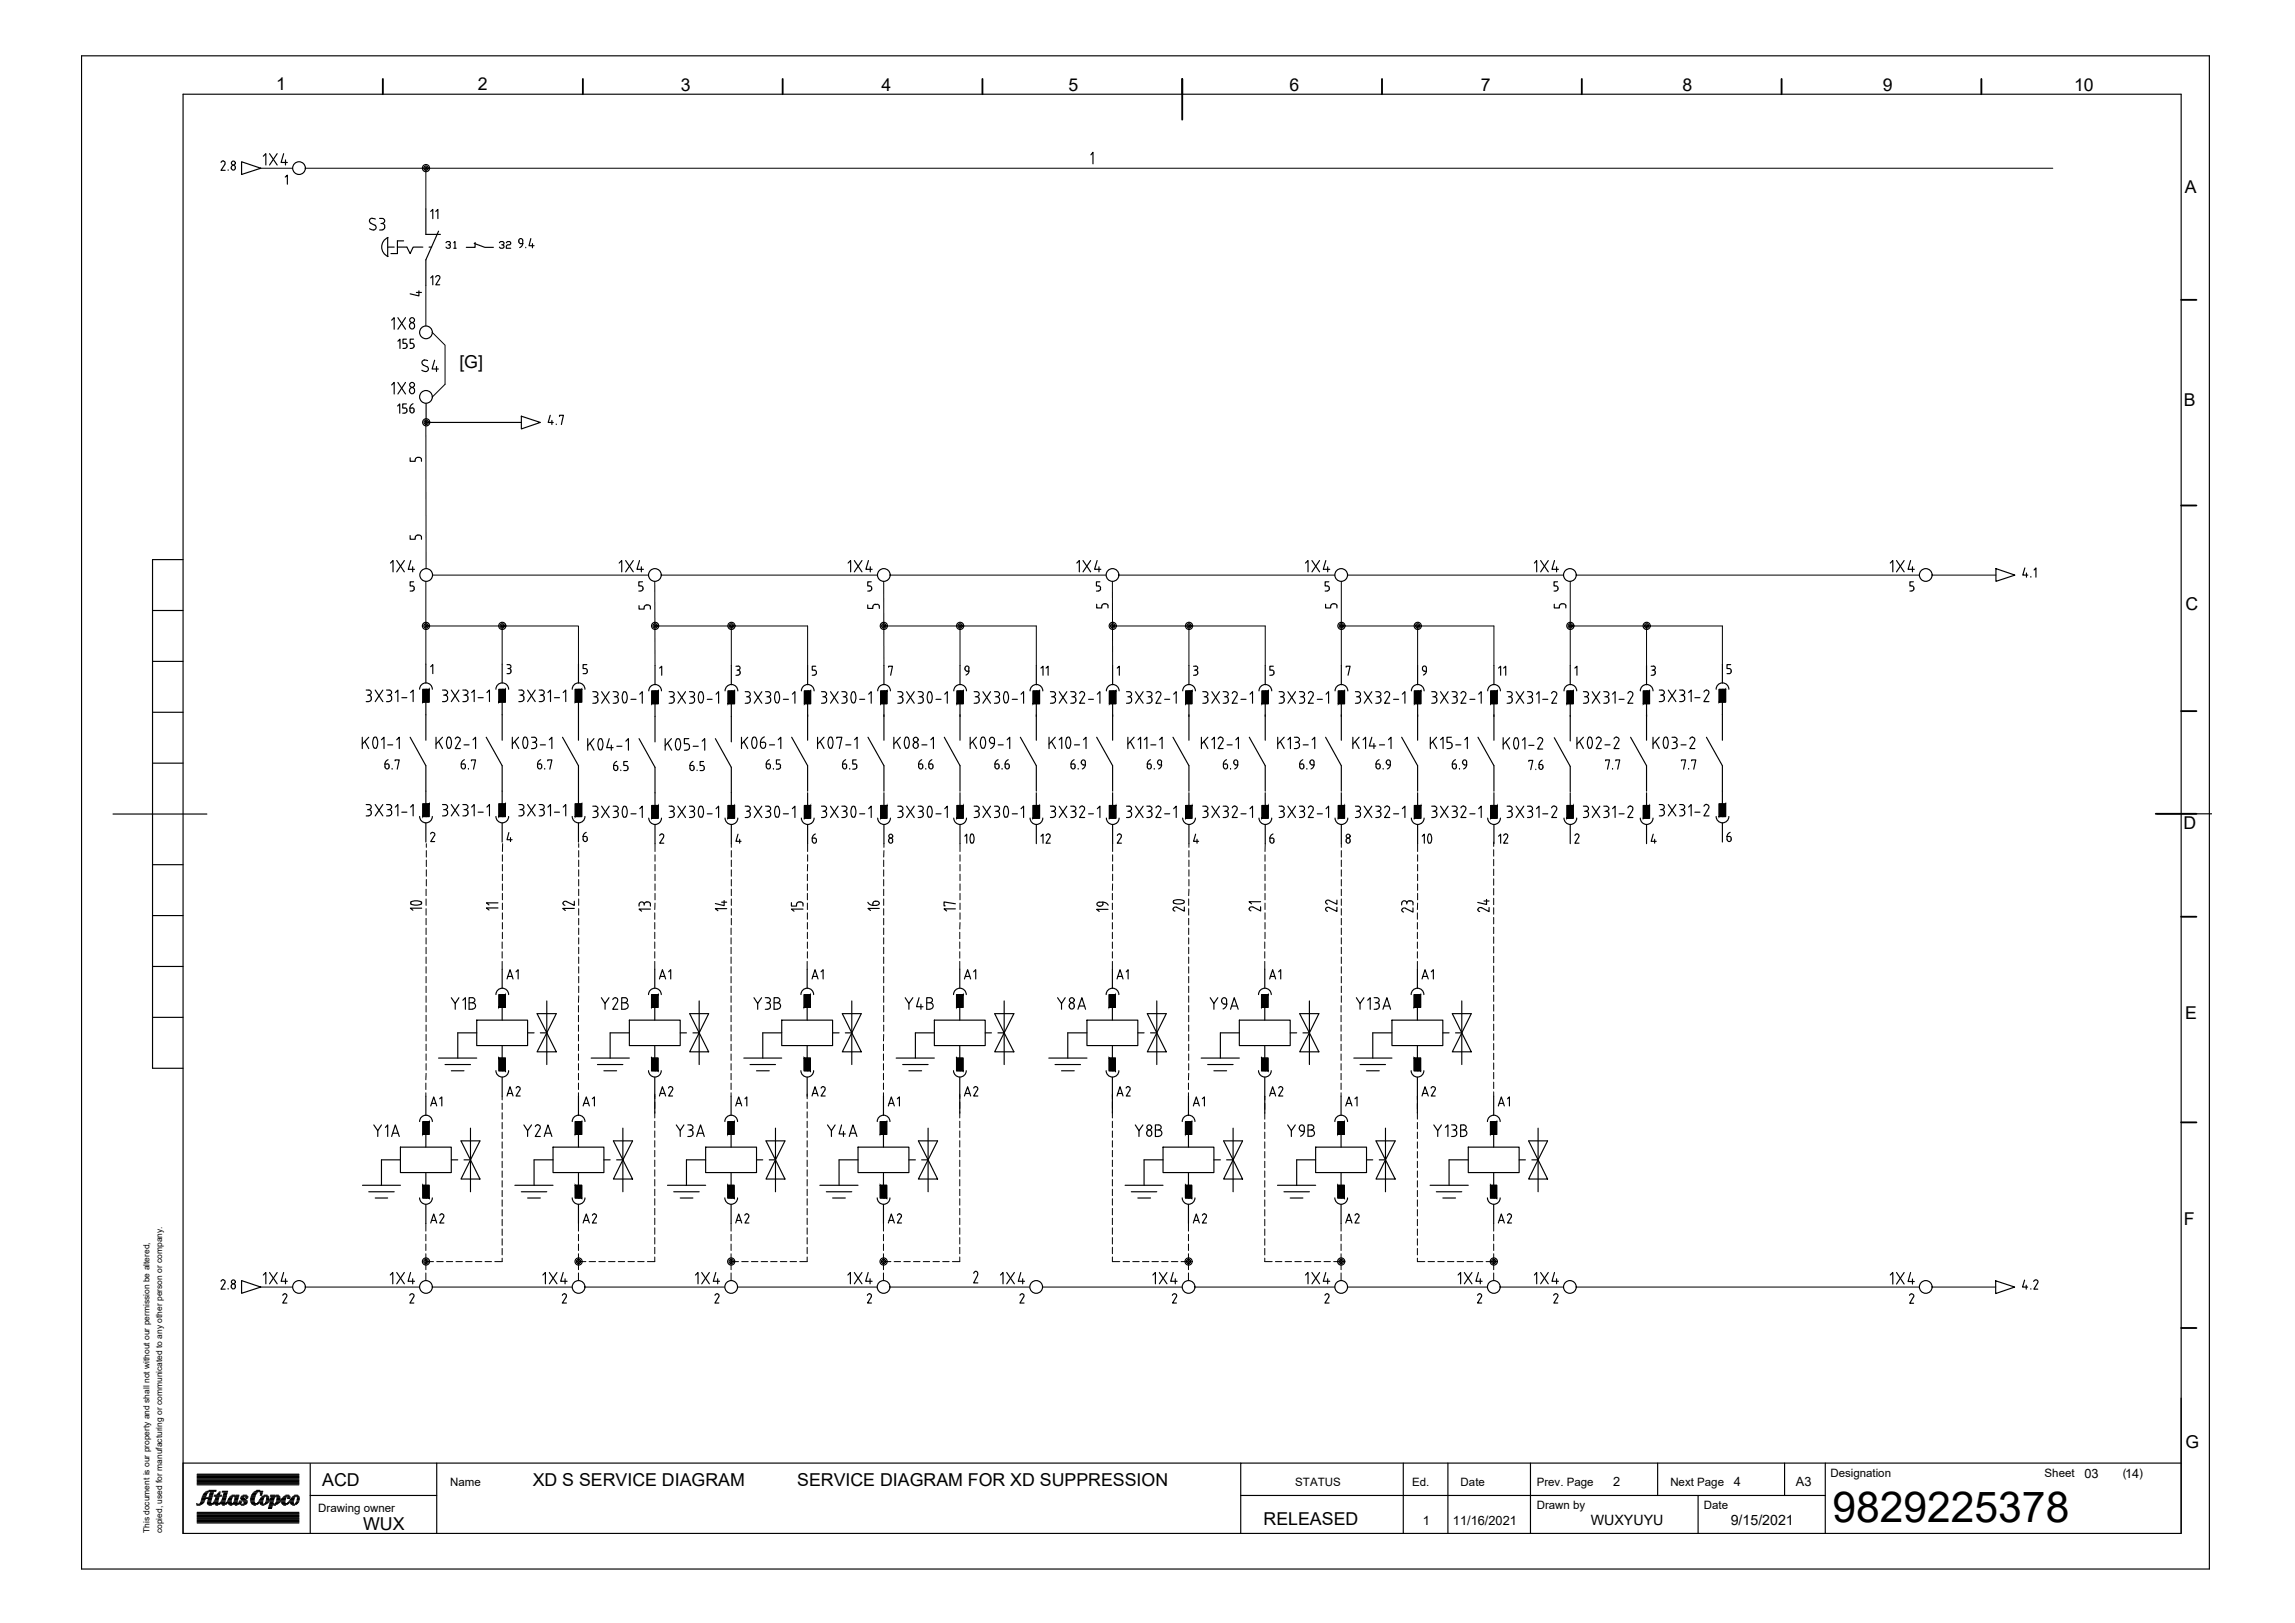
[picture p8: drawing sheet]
<svg xmlns="http://www.w3.org/2000/svg" width="420mm" height="297mm" viewBox="0 0 420 297" stroke-linecap="round" stroke-linejoin="round" font-family="sans-serif">
<defs><g id="words">
<text font-size="7.8" x="335.5" y="278.6">9829225378</text>
<g font-size="3.3">
<text x="84.1" y="67.4">[G]</text>
<text x="59" y="271.9">ACD</text>
<text x="97.5" y="272">XD S SERVICE DIAGRAM</text>
<text x="146" y="272">SERVICE DIAGRAM FOR XD SUPPRESSION</text>
<text x="66.5" y="280">WUX</text>
<text x="231.3" y="279">RELEASED</text>
</g>
<g font-size="3.2">
<text x="50.5" y="16.5">1</text>
<text x="87.5" y="16.4">2</text>
<text x="124.6" y="16.7">3</text>
<text x="161.4" y="16.7">4</text>
<text x="195.6" y="16.7">5</text>
<text x="236.1" y="16.7">6</text>
<text x="271.1" y="16.7">7</text>
<text x="308" y="16.7">8</text>
<text x="344.7" y="16.7">9</text>
<text x="379.7" y="16.7">10</text>
<text x="400" y="35.4">A</text>
<text x="399.8" y="74.4">B</text>
<text x="400.1" y="111.6">C</text>
<text x="399.7" y="151.7">D</text>
<text x="400" y="186.6">E</text>
<text x="399.8" y="224.2">F</text>
<text x="400.1" y="265">G</text>
</g>
<g font-size="2.6">
<text x="291.2" y="279">WUXYUYU</text>
<text x="316.9" y="279">9/15/2021</text>
</g>
<g font-size="2.3">
<text x="295.3" y="272">2</text>
<text x="317.4" y="272">4</text>
<text x="328.8" y="272">A3</text>
<text x="381.6" y="270.4">03</text>
<text x="260.5" y="279">1</text>
<text x="266" y="279">11/16/2021</text>
</g>
<g font-size="2.1">
<text x="82.4" y="272">Name</text>
<text x="237.1" y="272">STATUS</text>
<text x="258.5" y="272">Ed.</text>
<text x="267.4" y="272">Date</text>
<text x="281.3" y="272">Prev. Page</text>
<text x="305.8" y="272">Next Page</text>
<text x="335.1" y="270.4">Designation</text>
<text x="374.3" y="270.4">Sheet</text>
<text x="388.6" y="270.4">(14)</text>
<text x="58.3" y="276.7">Drawing owner</text>
<text x="281.3" y="276.1">Drawn by</text>
<text x="311.9" y="276.1">Date</text>
</g>
<g font-size="1.5">
<text x="27.4" y="280.6" transform="rotate(-90 27.4 280.6)">This document is our property and shall not without our permission be altered,</text>
<text x="29.7" y="280.6" transform="rotate(-90 29.7 280.6)">copied, used for manufacturing or communicated to any other person or company.</text>
</g>
</g></defs>
<!-- layer: Titleblock(Atlas Copco) -->
<g fill="none" stroke="#000" stroke-width=".21">
<path d="M14.9 10.2h389.6v277h-389.6zM33.5 17.2h365.8v263.4h-365.8zM27.9 111.7h5.6M33.5 102.4h-5.6v93.1h5.6M27.9 139.7h5.6M27.9 130.4h5.6M27.9 121h5.6M20.7 149h17.2M27.9 158.3h5.6M394.9 148.9h10M27.9 176.9h5.6M27.9 167.6h5.6"/>
<path d="M27.9 186.2h5.6M33.5 267.8h193.6M36 275.3h.9M36 275.2h.1M36.1 275.5h.5M36.1 278.7h18.6M36.1 278.6h18.6M36.1 278.4h18.6M36.1 278.3h18.6M36.1 278.1h18.6M36.1 278h18.6M36.1 277.8h18.6"/>
<path d="M36.1 277.7h18.6M36.1 277.6h18.6M36.1 277.4h18.6M36.1 277.3h18.6M36.1 277.1h18.6M36.1 277h18.6M36.1 276.8h18.6M36.1 271.8h18.6M36.1 271.6h18.6M36.1 271.5h18.6M36.1 271.3h18.6M36.1 271.2h18.6"/>
<path d="M36.1 271h18.6M36.1 270.9h18.6M36.1 270.7h18.6M36.1 270.5h18.6M36.1 270.4h18.6M36.1 270.2h18.6M36.1 270.1h18.6M36.1 269.9h18.6M36.1 269.8h18.6M36.6 275.2h.6M36.7 275h.6M36.8 274.9h.6"/>
<path d="M36.8 274.7h.7M36.9 274.5h.6M36.9 274.4h.7M36.9 274.2h1.9M37 274.1h1.8M37 274h.7M37.1 273.8h.6M37.2 273.7h.6M37.2 273.5h.6M37.3 273.4h.6M37.5 273.2h.5M37.6 273.1h.6"/>
<path d="M37.9 272.9h1.6M38 275.2h1.2M38 275h.6M38 274.9h.6M38 275.3h1.1M38 274.7h.6M38.1 274.5h.6M38.1 274.4h.6M38.3 275.5h.4M38.3 274h.5M38.3 272.8h1.3M38.3 273.8h.6"/>
<path d="M38.3 273.7h.6M38.4 273.5h.6M38.4 273.4h.6M38.5 273.2h.6M38.5 273.1h.6M39 275h.9M39.1 274.9h.8M39.2 273.8h1.3M39.2 274.7h.7M39.2 273.7h1.4M39.3 275.2h1.2M39.3 274.5h.6"/>
<path d="M39.4 275.3h.8M39.4 274.4h.6M39.4 274.2h.6M39.5 274.1h.6M39.5 274h.6M39.5 275.5h.4M39.7 273.5h.5M39.9 273.4h.3M40 273.2h.3M40.1 273.1h.2M40.2 275h1M40.4 274.9h.8"/>
<path d="M40.5 274.7h.7M40.5 275.2h1.1M40.6 274.5h.7M40.6 275.3h.8M40.7 274.4h.6M40.7 273.1h.9M40.7 274.2h.6M40.7 272.9h1M40.8 275.5h.3M40.8 274.1h.6M40.8 274h.6M40.8 273.8h.7"/>
<path d="M40.9 273.7h.6M40.9 273.5h.6M41 273.4h.6M41 273.2h.6M41.4 275h1M41.6 274.9h.8M41.6 274.7h.8M41.7 274.5h.7M41.8 275.2h2.3M41.8 274.4h.6M41.9 274.2h.5M41.9 275.3h.8"/>
<path d="M42 274.1h.5M42.1 274h.5M42.1 275.5h.3M42.2 273.8h1.5M42.4 273.7h.6M42.7 275h.7M42.8 274.9h.7M42.9 274.7h.6M42.9 275.3h.8M42.9 274.5h.6M43 274.4h.5M43 274h.7"/>
<path d="M43 274.2h.6M43 274.1h.6M43.1 275.5h.3M43.2 273.7h.6M43.7 275h.5M43.8 274.9h.4M43.8 274.7h.4M43.9 275.3h1.1M44.1 274.2h.7M44.1 274.1h.5M44.1 274.4h.9M44.1 274h.5"/>
<path d="M44.2 275.5h.5M44.2 273.8h1.1M44.3 274.5h.9M44.4 274.7h.9M44.5 273.7h.7M44.6 274.9h.7M44.6 275.2h.6M44.7 275h.5M44.9 274.1h.5M45 274h.4M45.1 274.2h.1M45.8 274.5h.8"/>
<path d="M45.9 274.7h.7M45.9 274.4h.7M45.9 274.2h.7M45.9 274.9h.7M45.9 274.1h.7M46 275h.6M46 274h.7M46 273.8h.7M46 275.2h1.4M46 273.7h.8M46.1 273.5h.7M46.2 275.3h1"/>
<path d="M46.3 273.4h.6M46.3 273.2h.8M46.5 275.5h.3M46.5 273.1h.7M46.7 272.9h1.4M47 272.8h.6M47.1 275h.4M47.3 274.9h.8M47.4 274.7h.7M47.5 274.5h.7M47.6 275h.5M47.6 274.4h.6"/>
<path d="M47.6 273.1h.5M47.6 275.2h.5M47.7 273.7h.2M47.7 273.4h.3M47.7 273.2h.3M47.7 275.3h1M47.7 274.2h.5M47.7 273.5h.2M47.8 274.1h.5M47.9 274h.5M47.9 275.5h.4M48.1 273.8h1"/>
<path d="M48.3 273.7h.6M48.5 275.2h.4M48.6 275h.5M48.7 274.9h.6M48.7 274.7h.7M48.8 274.5h1.3M48.8 274h.4M48.8 274.4h.4M48.8 274.2h.4M48.8 274.1h.4M49.1 276.1h.6M49.2 275.9h.6"/>
<path d="M49.2 275.8h.6M49.3 275.6h.6M49.3 275.5h.6M49.3 275.3h1.4M49.4 275.2h.7M49.4 274.4h.8M49.4 275h.6M49.5 274.9h.5M49.5 274.2h.7M49.5 273.8h1.7M49.5 274.7h.6M49.5 273.7h.8"/>
<path d="M49.6 274.1h.7M49.6 274h.8M50.1 275.5h.3M50.4 275.2h.6M50.5 275h.7M50.5 273.7h.5M50.6 274.9h.7M50.6 274.7h.9M50.7 274.5h.6M50.7 274.4h.6M50.7 274h.6M50.7 274.2h.6"/>
<path d="M50.7 274.1h.6M51.3 274.5h.9M51.5 274.4h.8M51.5 275h.7M51.5 274.9h.7M51.5 274.7h.7M51.6 275.2h.7M51.6 274.2h.7M51.7 275.3h.9M51.8 274.1h.6M51.9 274h.5M51.9 275.5h.4"/>
<path d="M52.1 273.8h.9M52.3 273.7h.6M52.4 275.2h.5M52.6 274.1h.5M52.6 275h.4M52.6 274.2h.4M52.7 274h.4M52.8 274.9h.9M52.9 274.7h.8M53.1 274.5h.7M53.2 275h.5M53.2 274.4h.6"/>
<path d="M53.2 275.2h.5M53.3 274.2h.6M53.3 275.3h1M53.4 274.1h.5M53.5 274h.5M53.6 275.5h.4M53.7 273.8h1M53.9 273.7h.6M54.1 275.2h.4M54.2 275h.4M54.3 274.9h.4M54.3 274.7h.4"/>
<path d="M54.4 274.5h.4M54.4 274.4h.4M54.4 274h.4M54.4 274.2h.4M54.4 274.1h.4M56.8 273.7h23.2M56.8 267.9v12.7M80 267.8v12.8M227.1 273.7h107.1M256.9 267.8v12.8M265.1 267.8v12.8M280.2 267.8v12.8"/>
<path d="M303.5 267.8v5.9M310.9 273.7v6.9M326.7 267.8v5.9M334.2 267.8v12.8M399.3 267.8h-172.2v12.8"/>
</g>
<!-- layer: Sketch Geometry(Atlas Copco) -->
<g fill="none" stroke="#000" stroke-width=".34">
<path d="M70.1 14.4v2.8M106.7 14.4v2.8M143.3 14.4v2.8M179.9 14.4v2.8M216.4 14.4v7.5M253 14.4v2.8M289.6 14.4v2.8M326.2 14.4v2.8M362.7 14.4v2.8M399.3 54.9h2.8M399.3 92.5h2.8M399.3 130.1h2.8"/>
<path d="M394.7 148.9h7.4M399.3 167.8h2.8M399.3 205.4h2.8M399.3 243h2.8"/>
</g>
<!-- layer: WIRES_CONTROL -->
<g fill="none" stroke="#000" stroke-width=".18">
<path d="M47.7 30.8h5.8M55.9 30.8h319.9M78 30.8v7.4M78 52.2v7.5M78 77.3v26.8M79.1 60.8l2.4 2.4v7.1l-2.4 2.4M78 114.6h27.9v7M78 106.4v15.2M79.1 105.3h39.6M91.9 114.6v7M119.9 106.4v15.4M119.9 114.6h14"/>
<path d="M121.1 105.3h39.5M161.8 106.4v15.4M161.8 114.6h14M162.9 105.3h39.6M203.7 106.4v15.4M203.7 114.6h14M204.8 105.3h39.6M245.6 114.6h27.9v7.2M245.6 106.4v15.4M246.7 105.3h39.5M259.5 114.6v7.2M287.5 114.6h27.8v7"/>
<path d="M287.5 106.4v15.4M288.6 105.3h62.8M301.4 114.6v7.2M353.7 105.3h11.7M133.9 121.8v-7.2h14v7.2M175.8 121.8v-7.2h13.9v7.2M217.7 121.8v-7.2h13.9v7.2M47.7 235.6h5.8M55.9 235.6h20.9M79.1 235.6h25.7M107 235.6h25.7M135 235.6h25.6"/>
<path d="M162.9 235.6h25.6M190.8 235.6h25.6M218.8 235.6h25.6M246.7 235.6h25.6M274.6 235.6h11.6M288.6 235.6h62.8M353.7 235.6h11.7"/>
</g>
<!-- layer: SYMS -->
<g fill="none" stroke="#000" stroke-width=".21">
<path d="M44.2 29.6l3.5 1.2-3.5 1.1zM78 38.2v4.7h2.6M71 45.2h1.2M71 43.5v3.5M71 43.5a1.88 1.88 0 0 0-1.1 1.7 1.88 1.88 0 0 0 1.1 1.7M72.8 45.2h1.7l.6 1.2 .5-1.2h1.8M73.9 44.1h-1.1v2.3h-1.2M78.6 45.2h.4M80.3 42.3l-2.3 5.3v4.6M95.4 76.2l3.5 1.1-3.5 1.2zM365.4 104.1l3.5 1.2-3.5 1.1zM66.3 134.9v2.1"/>
<path d="M66.8 135.7l.7 1.3M67.5 134.9l-1.2 1.3M68.5 135a1.7 1.7 0 0 0 .1 1.9h.3a2.01 2.01 0 0 0 0-1.9M68.5 135l.2-.1 .2 .1M69.8 135.4l.5-.5v2.1M71 136.3h.9M72.6 135.4l.5-.5v2.1M75.1 134.9l2.9 5.2v7M76.8 126.1a1.16 1.16 0 0 1 1.2-1.1 1.16 1.16 0 0 1 1.1 1.1M77.4 126.2h1.2v2.3h-1.2zM78 121.6v3.4M78 128.5v7"/>
<path d="M79.8 134.9v2.1M80.3 135.7l.7 1.3M81 134.9l-1.2 1.3M82 135l.2-.1 .2 .1M82 135a1.59 1.59 0 0 0 .2 2l.2-.1M82.4 135a1.97 1.97 0 0 1 0 1.9M83.8 134.9l.4 .3v.4M83.8 134.9l-.4 .3M84.2 135.6l-.9 1.4h1M84.9 136.3h1M86.6 135.4l.5-.5v2.1M89 134.9l2.9 5.2v7"/>
<path d="M90.8 126.1a1.16 1.16 0 0 1 1.2-1.1 1.16 1.16 0 0 1 1.1 1.1M91.3 126.2h1.2v2.3h-1.2zM91.9 121.6v3.4M91.9 128.5v7M93.8 134.9v2.1M94.2 135.7l.8 1.3M94.9 134.9l-1.1 1.3M95.9 135l.2-.1 .3 .1M95.9 135a1.59 1.59 0 0 0 .2 2 1.37 1.37 0 0 0 .3-2M97.3 134.9h.5M97.3 137h.5M97.5 135.9h.3"/>
<path d="M97.8 134.9a.44 .44 0 0 1 .4 .5 .44 .44 0 0 1-.4 .4l.4 .3v.2M98.2 136.3a.49 .49 0 0 1-.4 .7M98.9 136.3h1M100.6 135.4l.4-.5v2.1M103 134.9l2.9 5.2v7M104.8 126.1a1.16 1.16 0 0 1 1.1-1.1 1.16 1.16 0 0 1 1.2 1.1M105.3 126.2h1.2v2.3h-1.2zM105.9 121.6v3.4M105.9 128.5v7M107.6 135.2v2.1M108 136l.7 1.3M108.7 135.2l-1.1 1.3"/>
<path d="M109.7 135.3l.2-.1a1.42 1.42 0 0 1 0 2.1l-.1-.1a1.7 1.7 0 0 1-.1-1.9zM111.5 135.2l-.4 1.6h1.2M111.9 136.4v.9M112.9 136.6h1M114.6 135.7l.4-.5v2.1M117 135.2l2.9 5.2v7M118.8 126.4a1.16 1.16 0 0 1 1.1-1.1 1.16 1.16 0 0 1 1.2 1.1M119.3 126.5h1.2v2.3h-1.2zM119.9 121.8v3.5M119.9 128.8v7M121.8 135.2v2.1M122.2 136l.8 1.3"/>
<path d="M122.9 135.2l-1.1 1.3M124.3 135.3l-.3-.1a1.57 1.57 0 0 0 0 2l.3-.1M124.4 135.3a1.97 1.97 0 0 1 0 1.9M125.3 137.3h.5M126.1 135.2h-.8v.9h.5a.53 .53 0 0 1 .4 .7M126.2 136.8l-.2 .4-.2 .1M126.9 136.6h.9M128.6 135.7l.4-.5v2.1M131 135.2l2.9 5.2v7M132.7 126.4a1.16 1.16 0 0 1 1.2-1.1 1.16 1.16 0 0 1 1.2 1.1M133.3 126.5h1.2v2.3h-1.2zM133.9 121.8v3.5"/>
<path d="M133.9 128.8v7M135.7 134.9v2.1M136.2 135.7l.7 1.3M136.9 134.9l-1.2 1.3M137.8 135a1.7 1.7 0 0 0 .2 1.9h.3M137.9 135l.2-.1 .2 .1M138.4 135a1.97 1.97 0 0 1 0 1.9M139.7 135.9h-.5v.6M139.7 135.8a.4 .4 0 0 1 .5 .5M139.9 134.9a1.08 1.08 0 0 0-.7 .9M140.2 136.3a.46 .46 0 0 1-.4 .6 .46 .46 0 0 1-.5-.4M140.9 136.3h.9"/>
<path d="M142.5 135.4l.4-.5v2.1M144.9 134.9l3 5.2v4.7M146.7 126.4a1.16 1.16 0 0 1 1.2-1.1 1.16 1.16 0 0 1 1.1 1.1M147.3 126.5h1.1v2.3h-1.1zM147.9 121.8v3.5M147.9 128.8v6.7M149.7 134.9v2.1M150.1 135.7l.8 1.3M150.9 134.9l-1.2 1.3M151.8 135a1.97 1.97 0 0 0 0 1.9M151.8 135l.3-.1 .2 .1M152.3 135a1.59 1.59 0 0 1-.2 2l-.3-.1"/>
<path d="M153.2 135.1v-.2h.9l-.4 2.1M154.8 136.3h1M156.4 135.4l.5-.5v2.1M158.9 134.9l2.9 5.2v4.7M160.7 126.4a1.16 1.16 0 0 1 1.1-1.1 1.16 1.16 0 0 1 1.2 1.1M161.2 126.5h1.2v2.3h-1.2zM161.8 121.8v3.5M161.8 128.8v6.7M163.6 134.9v2.1M164.1 135.7l.7 1.3M164.8 134.9l-1.2 1.3M165.8 135l.2-.1 .2 .1"/>
<path d="M165.8 135a1.59 1.59 0 0 0 .2 2 1.37 1.37 0 0 0 .2-2M167.2 136.3v.2M167.2 136.3a.44 .44 0 0 1 .4-.4 .44 .44 0 0 1 .5 .4M168.1 136.3a.46 .46 0 0 1-.3 .6 .46 .46 0 0 1-.6-.4M168.8 136.3h.9M170.4 135.4l.5-.5v2.1M172.9 134.9l2.9 5.2v4.7M174.6 126.4a1.16 1.16 0 0 1 1.2-1.1 1.16 1.16 0 0 1 1.1 1.1M175.2 126.5h1.1v2.3h-1.1zM175.8 121.8v3.5M175.8 128.8v6.7M177.6 134.9v2.1"/>
<path d="M178 135.7l.8 1.3M178.8 134.9l-1.2 1.3M179.7 135a1.7 1.7 0 0 0 .1 1.9h.4M179.7 135l.3-.1 .2 .1M180.2 135a1.97 1.97 0 0 1 0 1.9M181.1 135.4v.2M181.2 135.4a.44 .44 0 0 1 .4-.5 .44 .44 0 0 1 .5 .5 1.32 1.32 0 0 1-.7 1.6M181.2 135.6v.2l.4 .2M181.6 136.1h.5M182.7 136.3h1M184.4 135.4l.5-.5v2.1M186.8 134.9l2.9 5.2v4.7"/>
<path d="M188.6 126.4a1.16 1.16 0 0 1 1.1-1.1 1.16 1.16 0 0 1 1.2 1.1M189.1 126.5h1.2v2.3h-1.2zM189.7 121.8v3.5M189.7 128.8v6.7M192.1 134.9v2.1M192.5 135.7l.7 1.3M193.2 134.9l-1.1 1.3M193.9 135.4l.5-.5v2.1M195.3 135a1.97 1.97 0 0 0 0 1.9M195.4 135l.2-.1 .2 .1M195.8 135a1.59 1.59 0 0 1-.2 2l-.2-.1M196.7 136.3h.9"/>
<path d="M198.4 135.4l.4-.5v2.1M200.8 134.9l2.9 5.2v4.7M202.6 126.4a1.16 1.16 0 0 1 1.1-1.1 1.16 1.16 0 0 1 1.2 1.1M203.1 126.5h1.2v2.3h-1.2zM203.7 121.8v3.5M203.7 128.8v6.7M206.5 134.9v2.1M206.9 135.7l.7 1.3M207.6 134.9l-1.1 1.3M208.4 135.4l.4-.5v2.1M209.5 135.4l.5-.5v2.1M210.7 136.3h.9"/>
<path d="M212.3 135.4l.5-.5v2.1M214.7 134.9l3 5.2v4.7M216.5 126.4a1.16 1.16 0 0 1 1.2-1.1 1.16 1.16 0 0 1 1.1 1.1M217.1 126.5h1.1v2.3h-1.1zM217.7 121.8v3.5M217.7 128.8v6.7M219.9 134.9v2.1M220.4 135.7l.7 1.3M221.1 134.9l-1.2 1.3M221.9 135.4l.4-.5v2.1M223.5 134.9l.4 .3v.4M223.5 134.9l-.5 .3"/>
<path d="M223.9 135.6l-.9 1.4h.9M224.6 136.3h1M226.3 135.4l.4-.5v2.1M228.7 134.9l2.9 5.2v4.7M230.5 126.4a1.16 1.16 0 0 1 1.2-1.1 1.16 1.16 0 0 1 1.1 1.1M231 126.5h1.2v2.3h-1.2zM231.6 121.8v3.5M231.6 128.8v6.7M233.9 134.9v2.1M234.4 135.7l.7 1.3M235.1 134.9l-1.2 1.3M235.8 135.4l.4-.5v2.1"/>
<path d="M237 134.9h.5a.44 .44 0 0 1 .4 .5 .44 .44 0 0 1-.4 .4M237 137h.4M237.2 135.9h.2M237.5 135.9l.3 .2 .1 .2M237.9 136.3a.49 .49 0 0 1-.4 .7M238.6 136.3h.9M240.2 135.4l.5-.5v2.1M242.7 134.9l2.9 5.2v4.7M244.4 126.4a1.16 1.16 0 0 1 1.2-1.1 1.16 1.16 0 0 1 1.1 1.1M245 126.5h1.2v2.3h-1.2zM245.6 121.8v3.5M245.6 128.8v6.7"/>
<path d="M247.7 134.9v2.1M248.1 135.7l.7 1.3M248.8 134.9l-1.1 1.3M249.5 135.4l.5-.5v2.1M251.1 134.9l-.4 1.6h1.2M251.5 136.1v.9M252.5 136.3h1M254.2 135.4l.5-.5v2.1M256.6 134.9l2.9 5.2v4.7M258.4 126.4a1.16 1.16 0 0 1 1.2-1.1 1.16 1.16 0 0 1 1.1 1.1M258.9 126.5h1.2v2.3h-1.2zM259.5 121.8v3.5"/>
<path d="M259.5 128.8v6.7M261.9 134.9v2.1M262.3 135.7l.7 1.3M263 134.9l-1.1 1.3M263.7 135.4l.5-.5v2.1M264.9 137h.5M265.4 135.9l.4 .2v.2M265.7 134.9h-.8v1h.5M265.8 136.3a.49 .49 0 0 1-.4 .7M266.5 136.3h.9M268.2 135.4l.4-.5v2.1M270.6 134.9l2.9 5.2v4.7"/>
<path d="M272.4 126.4a1.16 1.16 0 0 1 1.1-1.1 1.16 1.16 0 0 1 1.2 1.1M272.9 126.5h1.2v2.3h-1.2zM273.5 121.8v3.5M273.5 128.8v6.7M275.2 135v2.1M275.7 135.8l.7 1.3M276.4 135l-1.2 1.3M277.3 135.1a1.97 1.97 0 0 0 0 1.9M277.4 135.1l.3-.1a1.54 1.54 0 0 1-.1 2.1l-.2-.1M278.7 135.5l.5-.5v2.1M279.9 136.4h.9M282 135l.4 .2v.5"/>
<path d="M282 135l-.5 .3M282.3 135.7l-.8 1.4h.9M284.6 135l2.9 5.3v4.6M286.3 126.4a1.16 1.16 0 0 1 1.2-1.1 1.16 1.16 0 0 1 1.2 1.1M286.9 126.5h1.1v2.3h-1.1zM287.5 121.8v3.5M287.5 128.8v6.8M288.7 134.9v2.1M289.2 135.7l.7 1.3M289.9 134.9l-1.2 1.3M290.8 135l.2-.1 .3 .1M290.8 136.9l.2 .1 .3-.1"/>
<path d="M290.8 135a1.97 1.97 0 0 0 0 1.9M291.3 135a1.97 1.97 0 0 1 0 1.9M292.7 134.9l.3 .1 .1 .5-.9 1.5h.9M292.7 134.9l-.5 .3M293.8 136.3h1M296 134.9l.3 .3v.4M296 134.9l-.5 .3M296.3 135.6l-.8 1.4h.9M298.5 134.9l2.9 5.2v4.7M300.3 126.4a1.16 1.16 0 0 1 1.2-1.1 1.16 1.16 0 0 1 1.1 1.1M300.8 126.5h1.2v2.3h-1.2zM301.4 121.8v3.5"/>
<path d="M301.4 128.8v6.7M302.6 134.9v2.1M303.1 135.7l.7 1.3M303.8 134.9l-1.2 1.3M304.7 135a1.97 1.97 0 0 0 0 1.9M304.8 135l.2-.1 .2 .1M305.2 135a1.59 1.59 0 0 1-.2 2l-.2-.1M306.1 134.9h.5M306.1 137h.5M306.4 135.9h.2M306.6 134.9a.44 .44 0 0 1 .4 .5 .44 .44 0 0 1-.4 .4l.4 .3v.2M307 136.3a.49 .49 0 0 1-.4 .7"/>
<path d="M307.7 136.3h1M309.8 134.9l.4 .3v.4M309.8 134.9l-.4 .3M310.2 135.6l-.8 1.4h.9M312.4 134.9l2.9 5.2v7M314.2 126.1a1.16 1.16 0 0 1 1.1-1.1 1.16 1.16 0 0 1 1.2 1.1M314.7 126.2h1.2v2.3h-1.2zM315.3 121.6v3.4M315.3 128.5v7M76.8 149.4a1.16 1.16 0 0 0 1.2 1.2 1.16 1.16 0 0 0 1.1-1.2M77.4 147.1h1.2v2.4h-1.2zM78 150.6v3.5"/>
<path d="M90.8 149.4a1.16 1.16 0 0 0 1.2 1.2 1.16 1.16 0 0 0 1.1-1.2M91.3 147.1h1.2v2.4h-1.2zM91.9 150.6v3.5M104.8 149.4a1.16 1.16 0 0 0 1.1 1.2 1.16 1.16 0 0 0 1.2-1.2M105.3 147.1h1.2v2.4h-1.2zM105.9 150.6v3.5M118.8 149.7a1.16 1.16 0 0 0 1.1 1.2 1.16 1.16 0 0 0 1.2-1.2M119.3 147.4h1.2v2.3h-1.2zM119.9 150.9v3.5M132.7 149.7a1.16 1.16 0 0 0 1.2 1.2 1.16 1.16 0 0 0 1.2-1.2M133.3 147.4h1.2v2.3h-1.2zM133.9 150.9v3.5"/>
<path d="M146.7 149.7a1.16 1.16 0 0 0 1.2 1.2 1.16 1.16 0 0 0 1.1-1.2M147.3 147.4h1.1v2.3h-1.1zM147.9 145.1v2.3M147.9 150.9v3.5M160.7 149.7a1.16 1.16 0 0 0 1.1 1.2 1.16 1.16 0 0 0 1.2-1.2M161.2 147.4h1.2v2.3h-1.2zM161.8 145.1v2.3M161.8 150.9v3.5M174.6 149.7a1.16 1.16 0 0 0 1.2 1.2 1.16 1.16 0 0 0 1.1-1.2M175.2 147.4h1.1v2.3h-1.1zM175.8 145.1v2.3M175.8 150.9v3.5"/>
<path d="M188.6 149.7a1.16 1.16 0 0 0 1.1 1.2 1.16 1.16 0 0 0 1.2-1.2M189.1 147.4h1.2v2.3h-1.2zM189.7 145.1v2.3M189.7 150.9v3.5M202.6 149.7a1.16 1.16 0 0 0 1.1 1.2 1.16 1.16 0 0 0 1.2-1.2M203.1 147.4h1.2v2.3h-1.2zM203.7 145.1v2.3M203.7 150.9v3.5M216.5 149.7a1.16 1.16 0 0 0 1.2 1.2 1.16 1.16 0 0 0 1.1-1.2M217.1 147.4h1.1v2.3h-1.1zM217.7 145.1v2.3M217.7 150.9v3.5"/>
<path d="M230.5 149.7a1.16 1.16 0 0 0 1.2 1.2 1.16 1.16 0 0 0 1.1-1.2M231 147.4h1.2v2.3h-1.2zM231.6 145.1v2.3M231.6 150.9v3.5M244.4 149.7a1.16 1.16 0 0 0 1.2 1.2 1.16 1.16 0 0 0 1.1-1.2M245 147.4h1.2v2.3h-1.2zM245.6 145.1v2.3M245.6 150.9v3.5M258.4 149.7a1.16 1.16 0 0 0 1.2 1.2 1.16 1.16 0 0 0 1.1-1.2M258.9 147.4h1.2v2.3h-1.2zM259.5 145.1v2.3M259.5 150.9v3.5"/>
<path d="M272.4 149.7a1.16 1.16 0 0 0 1.1 1.2 1.16 1.16 0 0 0 1.2-1.2M272.9 147.4h1.2v2.3h-1.2zM273.5 145.1v2.3M273.5 150.9v3.5M286.3 149.7a1.16 1.16 0 0 0 1.2 1.2 1.16 1.16 0 0 0 1.2-1.2M286.9 147.4h1.1v2.3h-1.1zM287.5 145.1v2.3M287.5 150.9v3.5M300.3 149.7a1.16 1.16 0 0 0 1.2 1.2 1.16 1.16 0 0 0 1.1-1.2M300.8 147.4h1.2v2.3h-1.2zM301.4 145.1v2.3M301.4 150.9v3.5"/>
<path d="M314.2 149.4a1.16 1.16 0 0 0 1.1 1.2 1.16 1.16 0 0 0 1.2-1.2M314.7 147.1h1.2v2.4h-1.2zM315.3 150.6v3.5M91.9 177.4v3.5M119.9 177.4v3.5M147.8 177.4v3.5M175.7 177.4v3.5M203.7 177.4v3.5M231.5 177.4v3.5M259.5 177.4v3.5M80.3 193.6h7M81.5 194.8h4.6"/>
<path d="M82.6 196h2.3M87.3 186.7h9.3v4.7h-9.3zM87.3 189h-3.5v4.6M90.8 182a1.16 1.16 0 0 1 1.2-1.1 1.16 1.16 0 0 1 1.1 1.1M90.8 196a1.16 1.16 0 0 0 1.2 1.1 1.16 1.16 0 0 0 1.1-1.1M91.3 182h1.2v2.4h-1.2zM91.3 193.6h1.2v2.4h-1.2zM91.9 184.4v2.3M91.9 191.4v2.2M91.9 197.2v3.4M96.6 189h1.2M98.3 185.5h3.5l-1.7 3.5z"/>
<path d="M98.9 189h1.2M100.1 189l1.7 3.5h-3.5zM100.1 183.2v11.6M108.2 193.6h7M109.4 194.8h4.6M110.6 196h2.3M115.2 186.7h9.3v4.7h-9.3zM115.2 189h-3.5v4.6M118.7 182a1.16 1.16 0 0 1 1.2-1.1 1.16 1.16 0 0 1 1.2 1.1M118.7 196a1.16 1.16 0 0 0 1.2 1.1 1.16 1.16 0 0 0 1.2-1.1M119.3 182h1.2v2.4h-1.2zM119.3 193.6h1.2v2.4h-1.2z"/>
<path d="M119.9 184.4v2.3M119.9 191.4v2.2M119.9 197.2v3.4M124.5 189h1.2M126.3 185.5h3.4l-1.7 3.5zM126.9 189h1.1M128 189l1.7 3.5h-3.4zM128 183.2v11.6M136.2 193.6h6.9M137.3 194.8h4.7M138.5 196h2.3M143.1 186.7h9.3v4.7h-9.3z"/>
<path d="M143.1 189h-3.5v4.6M146.6 182a1.16 1.16 0 0 1 1.2-1.1 1.16 1.16 0 0 1 1.2 1.1M146.6 196a1.16 1.16 0 0 0 1.2 1.1 1.16 1.16 0 0 0 1.2-1.1M147.2 182h1.2v2.4h-1.2zM147.2 193.6h1.2v2.4h-1.2zM147.8 184.4v2.3M147.8 191.4v2.2M147.8 197.2v3.4M152.4 189h1.2M154.2 185.5h3.5l-1.8 3.5zM154.8 189h1.1M155.9 189l1.8 3.5h-3.5z"/>
<path d="M155.9 183.2v11.6M164.1 193.6h7M165.3 194.8h4.6M166.4 196h2.3M171.1 186.7h9.3v4.7h-9.3zM171.1 189h-3.5v4.6M174.6 182a1.16 1.16 0 0 1 1.1-1.1 1.16 1.16 0 0 1 1.2 1.1M174.6 196a1.16 1.16 0 0 0 1.1 1.1 1.16 1.16 0 0 0 1.2-1.1M175.1 182h1.2v2.4h-1.2zM175.1 193.6h1.2v2.4h-1.2zM175.7 184.4v2.3M175.7 191.4v2.2"/>
<path d="M175.7 197.2v3.4M180.4 189h1.1M182.1 185.5h3.5l-1.8 3.5zM182.7 189h1.1M183.8 189l1.8 3.5h-3.5zM183.8 183.2v11.6M192 193.6h7M193.2 194.8h4.6M194.3 196h2.4M199 186.7h9.3v4.7h-9.3zM199 189h-3.5v4.6M202.5 182a1.16 1.16 0 0 1 1.2-1.1 1.16 1.16 0 0 1 1.1 1.1"/>
<path d="M202.5 196a1.16 1.16 0 0 0 1.2 1.1 1.16 1.16 0 0 0 1.1-1.1M203.1 182h1.1v2.4h-1.1zM203.1 193.6h1.1v2.4h-1.1zM203.7 184.4v2.3M203.7 191.4v2.2M203.7 197.2v3.4M208.3 189h1.2M210 185.5h3.5l-1.7 3.5zM210.6 189h1.2M211.8 189l1.7 3.5h-3.5zM211.8 183.2v11.6M219.9 193.6h7"/>
<path d="M221.1 194.8h4.6M222.2 196h2.4M226.9 186.7h9.3v4.7h-9.3zM226.9 189h-3.5v4.6M230.4 182a1.16 1.16 0 0 1 1.2-1.1 1.16 1.16 0 0 1 1.1 1.1M230.4 196a1.16 1.16 0 0 0 1.2 1.1 1.16 1.16 0 0 0 1.1-1.1M231 182h1.1v2.4h-1.1zM231 193.6h1.1v2.4h-1.1zM231.5 184.4v2.3M231.5 191.4v2.2M231.5 197.2v3.4M236.2 189h1.2"/>
<path d="M237.9 185.5h3.6l-1.8 3.5zM238.5 189h1.2M239.7 189l1.8 3.5h-3.6zM239.7 183.2v11.6M247.8 193.6h7M249 194.8h4.6M250.2 196h2.3M254.8 186.7h9.3v4.7h-9.3zM254.8 189h-3.5v4.6M258.3 182a1.16 1.16 0 0 1 1.2-1.1 1.16 1.16 0 0 1 1.2 1.1M258.3 196a1.16 1.16 0 0 0 1.2 1.1 1.16 1.16 0 0 0 1.2-1.1M258.9 182h1.2v2.4h-1.2z"/>
<path d="M258.9 193.6h1.2v2.4h-1.2zM259.5 184.4v2.3M259.5 191.4v2.2M259.5 197.2v3.4M264.1 189h1.2M265.9 185.5h3.5l-1.8 3.5zM266.5 189h1.1M267.6 189l1.8 3.5h-3.5zM267.6 183.2v11.6M66.4 216.9h6.9M67.5 218.1h4.7M68.7 219.3h2.3"/>
<path d="M73.3 209.9h9.3v4.7h-9.3zM73.3 212.3h-3.5v4.6M76.8 205.3a1.16 1.16 0 0 1 1.2-1.2 1.16 1.16 0 0 1 1.1 1.2M76.8 219.2a1.16 1.16 0 0 0 1.2 1.2 1.16 1.16 0 0 0 1.1-1.2M77.4 205.3h1.2v2.3h-1.2zM77.4 216.9h1.2v2.4h-1.2zM78 200.6v3.5M78 207.6v2.3M78 214.6v2.3M82.6 212.3h1.2M84.4 208.8h3.5l-1.8 3.5zM84.9 212.3h1.2"/>
<path d="M86.1 212.3l1.8 3.5h-3.5zM86.1 206.5v11.6M94.3 216.9h6.9M95.4 218.1h4.7M96.6 219.3h2.3M101.2 209.9h9.4v4.7h-9.4zM101.2 212.3h-3.4v4.6M104.8 205.3a1.16 1.16 0 0 1 1.1-1.2 1.16 1.16 0 0 1 1.2 1.2M104.8 219.2a1.16 1.16 0 0 0 1.1 1.2 1.16 1.16 0 0 0 1.2-1.2M105.3 205.3h1.2v2.3h-1.2zM105.3 216.9h1.2v2.4h-1.2zM105.9 200.6v3.5"/>
<path d="M105.9 207.6v2.3M105.9 214.6v2.3M110.6 212.3h1.1M112.3 208.8h3.5l-1.8 3.5zM112.9 212.3h1.1M114 212.3l1.8 3.5h-3.5zM114 206.5v11.6M122.2 216.9h7M123.3 218.1h4.7M124.5 219.3h2.4M129.2 209.9h9.3v4.7h-9.3zM129.2 212.3h-3.5v4.6"/>
<path d="M132.7 205.3a1.16 1.16 0 0 1 1.2-1.2 1.16 1.16 0 0 1 1.1 1.2M132.7 219.2a1.16 1.16 0 0 0 1.2 1.2 1.16 1.16 0 0 0 1.1-1.2M133.3 205.3h1.1v2.3h-1.1zM133.3 216.9h1.1v2.4h-1.1zM133.8 200.6v3.5M133.8 207.6v2.3M133.8 214.6v2.3M138.5 212.3h1.1M140.2 208.8h3.5l-1.7 3.5zM140.8 212.3h1.2M142 212.3l1.7 3.5h-3.5zM142 206.5v11.6"/>
<path d="M150.1 216.9h7M151.3 218.1h4.6M152.4 219.3h2.4M157.1 209.9h9.3v4.7h-9.3zM157.1 212.3h-3.5v4.6M160.6 205.3a1.16 1.16 0 0 1 1.2-1.2 1.16 1.16 0 0 1 1.1 1.2M160.6 219.2a1.16 1.16 0 0 0 1.2 1.2 1.16 1.16 0 0 0 1.1-1.2M161.1 205.3h1.2v2.3h-1.2zM161.1 216.9h1.2v2.4h-1.2zM161.7 200.6v3.5M161.7 207.6v2.3M161.7 214.6v2.3"/>
<path d="M166.4 212.3h1.2M168.1 208.8h3.5l-1.7 3.5zM168.7 212.3h1.2M169.9 212.3l1.7 3.5h-3.5zM169.9 206.5v11.6M206 216.9h6.9M207.1 218.1h4.7M208.3 219.3h2.3M212.9 209.9h9.3v4.7h-9.3zM212.9 212.3h-3.4v4.6M216.4 205.3a1.16 1.16 0 0 1 1.2-1.2 1.16 1.16 0 0 1 1.2 1.2M216.4 219.2a1.16 1.16 0 0 0 1.2 1.2 1.16 1.16 0 0 0 1.2-1.2"/>
<path d="M217 205.3h1.2v2.3h-1.2zM217 216.9h1.2v2.4h-1.2zM217.6 200.6v3.5M217.6 207.6v2.3M217.6 214.6v2.3M222.2 212.3h1.2M224 208.8h3.5l-1.8 3.5zM224.6 212.3h1.1M225.7 212.3l1.8 3.5h-3.5zM225.7 206.5v11.6M233.9 216.9h7M235.1 218.1h4.6"/>
<path d="M236.2 219.3h2.3M240.9 209.9h9.3v4.7h-9.3zM240.9 212.3h-3.5v4.6M244.4 205.3a1.16 1.16 0 0 1 1.1-1.2 1.16 1.16 0 0 1 1.2 1.2M244.4 219.2a1.16 1.16 0 0 0 1.1 1.2 1.16 1.16 0 0 0 1.2-1.2M244.9 205.3h1.2v2.3h-1.2zM244.9 216.9h1.2v2.4h-1.2zM245.5 200.6v3.5M245.5 207.6v2.3M245.5 214.6v2.3M250.2 212.3h1.1M251.9 208.8h3.5l-1.8 3.5z"/>
<path d="M252.5 212.3h1.1M253.6 212.3l1.8 3.5h-3.5zM253.6 206.5v11.6M261.8 216.9h7M263 218.1h4.6M264.1 219.3h2.4M268.8 209.9h9.3v4.7h-9.3zM268.8 212.3h-3.5v4.6M272.3 205.3a1.16 1.16 0 0 1 1.2-1.2 1.16 1.16 0 0 1 1.1 1.2M272.3 219.2a1.16 1.16 0 0 0 1.2 1.2 1.16 1.16 0 0 0 1.1-1.2M272.9 205.3h1.1v2.3h-1.1zM272.9 216.9h1.1v2.4h-1.1z"/>
<path d="M273.5 200.6v3.5M273.5 207.6v2.3M273.5 214.6v2.3M278.1 212.3h1.2M279.9 208.8h3.4l-1.7 3.5zM280.4 212.3h1.2M281.6 212.3l1.7 3.5h-3.4zM281.6 206.5v11.6M44.2 234.4l3.5 1.2-3.5 1.1zM78 220.4v3.5M105.9 220.4v3.5M133.8 220.4v3.5"/>
<path d="M161.7 220.4v3.5M217.6 220.4v3.5M245.5 220.4v3.5M273.5 220.4v3.5M365.4 234.4l3.4 1.2-3.4 1.1z"/>
<circle cx="54.7" cy="30.8" r="1.16"/>
<circle cx="78" cy="30.8" r=".66"/>
<circle cx="78" cy="30.8" r=".4"/>
<circle cx="78" cy="30.8" r=".19"/>
<circle cx="78" cy="60.8" r="1.16"/>
<circle cx="78" cy="72.6" r="1.16"/>
<circle cx="78" cy="77.3" r=".66"/>
<circle cx="78" cy="77.3" r=".4"/>
<circle cx="78" cy="77.3" r=".19"/>
<circle cx="78" cy="114.5" r=".66"/>
<circle cx="78" cy="114.5" r=".4"/>
<circle cx="78" cy="114.5" r=".19"/>
<circle cx="78" cy="105.2" r="1.16"/>
<circle cx="92" cy="114.5" r=".66"/>
<circle cx="92" cy="114.5" r=".4"/>
<circle cx="92" cy="114.5" r=".19"/>
<circle cx="119.9" cy="105.2" r="1.16"/>
<circle cx="119.9" cy="114.5" r=".66"/>
<circle cx="119.9" cy="114.5" r=".4"/>
<circle cx="119.9" cy="114.5" r=".19"/>
<circle cx="133.9" cy="114.5" r=".66"/>
<circle cx="133.9" cy="114.5" r=".4"/>
<circle cx="133.9" cy="114.5" r=".19"/>
<circle cx="161.8" cy="105.2" r="1.16"/>
<circle cx="161.8" cy="114.5" r=".66"/>
<circle cx="161.8" cy="114.5" r=".4"/>
<circle cx="161.8" cy="114.5" r=".19"/>
<circle cx="175.8" cy="114.5" r=".66"/>
<circle cx="175.8" cy="114.5" r=".4"/>
<circle cx="175.8" cy="114.5" r=".19"/>
<circle cx="203.7" cy="105.2" r="1.16"/>
<circle cx="203.7" cy="114.5" r=".66"/>
<circle cx="203.7" cy="114.5" r=".4"/>
<circle cx="203.7" cy="114.5" r=".19"/>
<circle cx="217.7" cy="114.5" r=".66"/>
<circle cx="217.7" cy="114.5" r=".4"/>
<circle cx="217.7" cy="114.5" r=".19"/>
<circle cx="245.5" cy="105.2" r="1.16"/>
<circle cx="245.6" cy="114.5" r=".66"/>
<circle cx="245.6" cy="114.5" r=".4"/>
<circle cx="245.6" cy="114.5" r=".19"/>
<circle cx="259.6" cy="114.5" r=".66"/>
<circle cx="259.6" cy="114.5" r=".4"/>
<circle cx="259.6" cy="114.5" r=".19"/>
<circle cx="287.4" cy="105.2" r="1.16"/>
<circle cx="287.5" cy="114.5" r=".66"/>
<circle cx="287.5" cy="114.5" r=".4"/>
<circle cx="287.5" cy="114.5" r=".19"/>
<circle cx="301.5" cy="114.5" r=".66"/>
<circle cx="301.5" cy="114.5" r=".4"/>
<circle cx="301.5" cy="114.5" r=".19"/>
<circle cx="352.6" cy="105.2" r="1.16"/>
<circle cx="167.6" cy="135.4" r=".44"/>
<circle cx="54.7" cy="235.5" r="1.16"/>
<circle cx="78" cy="235.5" r="1.16"/>
<circle cx="78" cy="230.9" r=".66"/>
<circle cx="78" cy="230.9" r=".4"/>
<circle cx="78" cy="230.9" r=".19"/>
<circle cx="105.9" cy="235.5" r="1.16"/>
<circle cx="105.9" cy="230.9" r=".66"/>
<circle cx="105.9" cy="230.9" r=".4"/>
<circle cx="105.9" cy="230.9" r=".19"/>
<circle cx="133.9" cy="235.5" r="1.16"/>
<circle cx="133.9" cy="230.9" r=".66"/>
<circle cx="133.9" cy="230.9" r=".4"/>
<circle cx="133.9" cy="230.9" r=".19"/>
<circle cx="161.8" cy="235.5" r="1.16"/>
<circle cx="161.8" cy="230.9" r=".66"/>
<circle cx="161.8" cy="230.9" r=".4"/>
<circle cx="161.8" cy="230.9" r=".19"/>
<circle cx="189.7" cy="235.5" r="1.16"/>
<circle cx="217.6" cy="235.5" r="1.16"/>
<circle cx="217.6" cy="230.9" r=".66"/>
<circle cx="217.6" cy="230.9" r=".4"/>
<circle cx="217.6" cy="230.9" r=".19"/>
<circle cx="245.5" cy="235.5" r="1.16"/>
<circle cx="245.5" cy="230.9" r=".66"/>
<circle cx="245.5" cy="230.9" r=".4"/>
<circle cx="245.5" cy="230.9" r=".19"/>
<circle cx="273.5" cy="235.5" r="1.16"/>
<circle cx="273.5" cy="230.9" r=".66"/>
<circle cx="273.5" cy="230.9" r=".4"/>
<circle cx="273.5" cy="230.9" r=".19"/>
<circle cx="287.4" cy="235.5" r="1.16"/>
<circle cx="352.6" cy="235.5" r="1.16"/>
</g>
<g fill="none" stroke="#000" stroke-width=".18">
<path d="M78 126.2h.1M91.9 126.2h.1M105.9 126.2h.1M119.9 126.5h.1M133.9 126.5h.1M147.9 126.5h.1M161.8 126.5h.1M175.8 126.5h.1M189.7 126.5h.1M203.7 126.5h.1M217.7 126.5h.1M231.6 126.5h.1"/>
<path d="M245.6 126.5h.1M259.5 126.5h.1M273.5 126.5h.1M287.5 126.5h.1M301.4 126.5h.1M315.3 126.2h.1M78 149.5h.1M91.9 149.5h.1M105.9 149.5h.1M119.9 149.7h.1M133.9 149.7h.1M147.9 149.7h.1"/>
<path d="M161.8 149.7h.1M175.8 149.7h.1M189.7 149.7h.1M203.7 149.7h.1M217.7 149.7h.1M231.6 149.7h.1M245.6 149.7h.1M259.5 149.7h.1M273.5 149.7h.1M287.5 149.7h.1M301.4 149.7h.1M315.3 149.5h.1"/>
<path d="M91.9 182h.1M91.9 196h.1M119.9 182h.1M119.9 196h.1M147.8 182h.1M147.8 196h.1M175.7 182h.1M175.7 196h.1M203.7 182h.1M203.7 196h.1M231.5 182h.1M231.5 196h.1"/>
<path d="M259.5 182h.1M259.5 196h.1M78 205.3h.1M78 219.3h.1M105.9 205.3h.1M105.9 219.3h.1M133.8 205.3h.1M133.8 219.3h.1M161.7 205.3h.1M161.7 219.3h.1M217.6 205.3h.1M217.6 219.3h.1"/>
<path d="M245.5 205.3h.1M245.5 219.3h.1M273.5 205.3h.1M273.5 219.3h.1"/>
</g>
<g fill="#000" stroke="#000" stroke-width=".18">
<path d="M78.6 126.2v2.3h-1.2zM77.4 126.2v2.3l1.2-2.3z"/>
<path d="M92.5 126.2v2.3h-1.2zM91.3 126.2v2.3l1.2-2.3z"/>
<path d="M106.5 126.2v2.3h-1.2zM105.3 126.2v2.3l1.2-2.3z"/>
<path d="M120.5 126.5v2.3h-1.2zM119.3 126.5v2.3l1.2-2.3z"/>
<path d="M134.5 126.5v2.3h-1.2zM133.3 126.5v2.3l1.2-2.3z"/>
<path d="M148.4 126.5v2.3h-1.1zM147.3 126.5v2.3l1.1-2.3z"/>
<path d="M162.4 126.5v2.3h-1.2zM161.2 126.5v2.3l1.2-2.3z"/>
<path d="M176.3 126.5v2.3h-1.1zM175.2 126.5v2.3l1.1-2.3z"/>
<path d="M190.3 126.5v2.3h-1.2zM189.1 126.5v2.3l1.2-2.3z"/>
<path d="M204.3 126.5v2.3h-1.2zM203.1 126.5v2.3l1.2-2.3z"/>
<path d="M218.2 126.5v2.3h-1.1zM217.1 126.5v2.3l1.1-2.3z"/>
<path d="M232.2 126.5v2.3h-1.2zM231 126.5v2.3l1.2-2.3z"/>
<path d="M246.2 126.5v2.3h-1.2zM245 126.5v2.3l1.2-2.3z"/>
<path d="M260.1 126.5v2.3h-1.2zM258.9 126.5v2.3l1.2-2.3z"/>
<path d="M274.1 126.5v2.3h-1.2zM272.9 126.5v2.3l1.2-2.3z"/>
<path d="M288 126.5v2.3h-1.1zM286.9 126.5v2.3l1.1-2.3z"/>
<path d="M302 126.5v2.3h-1.2zM300.8 126.5v2.3l1.2-2.3z"/>
<path d="M315.9 126.2v2.3h-1.2zM314.7 126.2v2.3l1.2-2.3z"/>
<path d="M77.4 147.1h1.2l-1.2 2.4zM78.6 147.1l-1.2 2.4h1.2z"/>
<path d="M91.3 147.1h1.2l-1.2 2.4zM92.5 147.1l-1.2 2.4h1.2z"/>
<path d="M105.3 147.1h1.2l-1.2 2.4zM106.5 147.1l-1.2 2.4h1.2z"/>
<path d="M119.3 147.4h1.2l-1.2 2.3zM120.5 147.4l-1.2 2.3h1.2z"/>
<path d="M133.3 147.4h1.2l-1.2 2.3zM134.5 147.4l-1.2 2.3h1.2z"/>
<path d="M147.3 147.4h1.1l-1.1 2.3zM148.4 147.4l-1.1 2.3h1.1z"/>
<path d="M161.2 147.4h1.2l-1.2 2.3zM162.4 147.4l-1.2 2.3h1.2z"/>
<path d="M175.2 147.4h1.1l-1.1 2.3zM176.3 147.4l-1.1 2.3h1.1z"/>
<path d="M189.1 147.4h1.2l-1.2 2.3zM190.3 147.4l-1.2 2.3h1.2z"/>
<path d="M203.1 147.4h1.2l-1.2 2.3zM204.3 147.4l-1.2 2.3h1.2z"/>
<path d="M217.1 147.4h1.1l-1.1 2.3zM218.2 147.4l-1.1 2.3h1.1z"/>
<path d="M231 147.4h1.2l-1.2 2.3zM232.2 147.4l-1.2 2.3h1.2z"/>
<path d="M245 147.4h1.2l-1.2 2.3zM246.2 147.4l-1.2 2.3h1.2z"/>
<path d="M258.9 147.4h1.2l-1.2 2.3zM260.1 147.4l-1.2 2.3h1.2z"/>
<path d="M272.9 147.4h1.2l-1.2 2.3zM274.1 147.4l-1.2 2.3h1.2z"/>
<path d="M286.9 147.4h1.1l-1.1 2.3zM288 147.4l-1.1 2.3h1.1z"/>
<path d="M300.8 147.4h1.2l-1.2 2.3zM302 147.4l-1.2 2.3h1.2z"/>
<path d="M314.7 147.1h1.2l-1.2 2.4zM315.9 147.1l-1.2 2.4h1.2z"/>
<path d="M92.5 182v2.4h-1.2zM91.3 182v2.4l1.2-2.4z"/>
<path d="M91.3 193.6l1.2 2.4v-2.4zM91.3 193.6l1.2 2.4h-1.2z"/>
<path d="M120.5 182v2.4h-1.2zM119.3 182v2.4l1.2-2.4z"/>
<path d="M119.3 193.6l1.2 2.4v-2.4zM119.3 193.6l1.2 2.4h-1.2z"/>
<path d="M148.4 182v2.4h-1.2zM147.2 182v2.4l1.2-2.4z"/>
<path d="M147.2 193.6l1.2 2.4v-2.4zM147.2 193.6l1.2 2.4h-1.2z"/>
<path d="M176.3 182v2.4h-1.2zM175.1 182v2.4l1.2-2.4z"/>
<path d="M175.1 193.6l1.2 2.4v-2.4zM175.1 193.6l1.2 2.4h-1.2z"/>
<path d="M204.2 182v2.4h-1.1zM203.1 182v2.4l1.1-2.4z"/>
<path d="M203.1 193.6l1.1 2.4v-2.4zM203.1 193.6l1.1 2.4h-1.1z"/>
<path d="M232.1 182v2.4h-1.1zM231 182v2.4l1.1-2.4z"/>
<path d="M231 193.6l1.1 2.4v-2.4zM231 193.6l1.1 2.4h-1.1z"/>
<path d="M260.1 182v2.4h-1.2zM258.9 182v2.4l1.2-2.4z"/>
<path d="M258.9 193.6l1.2 2.4v-2.4zM258.9 193.6l1.2 2.4h-1.2z"/>
<path d="M78.6 205.3v2.3h-1.2zM77.4 205.3v2.3l1.2-2.3z"/>
<path d="M77.4 216.9l1.2 2.4v-2.4zM77.4 216.9l1.2 2.4h-1.2z"/>
<path d="M106.5 205.3v2.3h-1.2zM105.3 205.3v2.3l1.2-2.3z"/>
<path d="M105.3 216.9l1.2 2.4v-2.4zM105.3 216.9l1.2 2.4h-1.2z"/>
<path d="M134.4 205.3v2.3h-1.1zM133.3 205.3v2.3l1.1-2.3z"/>
<path d="M133.3 216.9l1.1 2.4v-2.4zM133.3 216.9l1.1 2.4h-1.1z"/>
<path d="M162.3 205.3v2.3h-1.2zM161.1 205.3v2.3l1.2-2.3z"/>
<path d="M161.1 216.9l1.2 2.4v-2.4zM161.1 216.9l1.2 2.4h-1.2z"/>
<path d="M218.2 205.3v2.3h-1.2zM217 205.3v2.3l1.2-2.3z"/>
<path d="M217 216.9l1.2 2.4v-2.4zM217 216.9l1.2 2.4h-1.2z"/>
<path d="M246.1 205.3v2.3h-1.2zM244.9 205.3v2.3l1.2-2.3z"/>
<path d="M244.9 216.9l1.2 2.4v-2.4zM244.9 216.9l1.2 2.4h-1.2z"/>
<path d="M274 205.3v2.3h-1.1zM272.9 205.3v2.3l1.1-2.3z"/>
<path d="M272.9 216.9l1.1 2.4v-2.4zM272.9 216.9l1.1 2.4h-1.1z"/>
</g>
<!-- layer: TAGFIXED -->
<g fill="none" stroke="#000" stroke-width=".21">
<path d="M68.1 39.9a.49 .49 0 0 0-.5 .4 .49 .49 0 0 0 .3 .6M68.1 40l.6 .1M69.5 40h.5a.44 .44 0 0 1 .4 .4 .44 .44 0 0 1-.4 .5M67.9 40.9l.7 .3M68.6 41.2a.54 .54 0 0 1 .1 .8 .54 .54 0 0 1-.8 0l-.2-.1M69.5 42.1h.5M69.8 40.9a.55 .55 0 0 1 .5 .2 .55 .55 0 0 1 .1 .5M70.4 41.6l-.2 .4-.2 .1M82.6 182.6l.7 1.1 .7-1.1M83.3 183.7v1M84.7 183.1l.5-.5v2.1M85.9 183.5h.6"/>
<path d="M86.5 182.6h-.6v2.1h.6M86.5 183.5a.57 .57 0 0 1 .6 .6 .57 .57 0 0 1-.6 .6M86.5 182.6a.44 .44 0 0 1 .4 .4 .44 .44 0 0 1-.4 .5M110.1 182.6l.7 1.1 .7-1.1M110.8 183.7v1M112.7 182.6l.3 .2v.5M112.7 182.6l-.5 .4M113.1 183.3l-.9 1.4h.9M113.8 183.5h.6a.57 .57 0 0 1 .6 .6 .57 .57 0 0 1-.6 .6M114.4 183.5a.44 .44 0 0 0 .5-.5 .44 .44 0 0 0-.5-.4h-.6v2.1h.6M138 182.6l.7 1.1 .7-1.1M138.7 183.7v1"/>
<path d="M140.1 184.7h.5M140.1 182.6h.5M140.4 183.5h.2M140.6 182.6a.44 .44 0 0 1 .4 .4 .44 .44 0 0 1-.4 .5M140.6 183.5a.53 .53 0 0 1 .4 .7M141 184.2l-.2 .4-.2 .1M141.7 183.5h.6M142.3 182.6h-.6v2.1h.6M142.3 183.5a.57 .57 0 0 1 .6 .6 .57 .57 0 0 1-.6 .6M142.3 182.6a.44 .44 0 0 1 .5 .4 .44 .44 0 0 1-.5 .5M165.7 182.6l.7 1.1 .7-1.1M166.4 183.7v1"/>
<path d="M168.3 182.6l-.5 1.6h1.2M168.6 183.8v.9M169.7 183.5h.6a.57 .57 0 0 1 .5 .6 .57 .57 0 0 1-.5 .6M170.3 183.5a.44 .44 0 0 0 .4-.5 .44 .44 0 0 0-.4-.4h-.6v2.1h.6M193.6 182.6l.7 1.1 .7-1.1M194.3 183.7v1M195.7 184v.2M195.8 184a.44 .44 0 0 1 .4-.5 .44 .44 0 0 1 .5 .5v.2M195.8 184.2a.44 .44 0 0 0 .4 .5 .44 .44 0 0 0 .5-.5M197.3 184.7l.8-2.1 .6 2.1M197.6 184.1h.9M221.6 182.6l.6 1.1 .8-1.1"/>
<path d="M222.2 183.7v1M223.6 183.1v.2M223.7 183a.44 .44 0 0 1 .4-.4 .44 .44 0 0 1 .5 .4M223.7 183.3v.2l.4 .2M224.1 183.8h.5M224.6 183.1v.6M224.6 183.7a1.04 1.04 0 0 1-.7 1M225.3 184.7l.7-2.1 .7 2.1M225.5 184.1h1M248.3 182.6l.7 1.1 .7-1.1M249 183.7v1M250.4 183.1l.5-.5v2.1"/>
<path d="M251.6 182.6h.5a.44 .44 0 0 1 .4 .4 .44 .44 0 0 1-.4 .5M251.6 184.7h.4M251.8 183.5a.56 .56 0 0 1 .6 .2 .56 .56 0 0 1 .1 .5M252.5 184.2l-.1 .3-.3 .2M253.2 184.7l.7-2.1 .7 2.1M253.4 184.1h1M68.4 205.9l.8 1 .6-1M69.2 206.9v1.1M70.6 206.3l.4-.4v2.1M71.7 208l.7-2.1 .7 2.1M71.9 207.4h1M95.9 205.9l.7 1 .7-1"/>
<path d="M96.6 206.9v1.1M98.5 205.9l.4 .2v.5M98.5 205.8l-.5 .4M98.8 206.6l-.8 1.4h.9M99.6 208l.7-2.1 .7 2.1M99.8 207.4h1M123.8 205.9l.7 1 .7-1M124.5 206.9v1.1M125.9 205.9h.5a.44 .44 0 0 1 .5 .4 .44 .44 0 0 1-.5 .5M125.9 208h.5M126.1 206.8a.53 .53 0 0 1 .8 .5M126.9 207.3a.51 .51 0 0 1-.5 .7"/>
<path d="M127.5 208l.8-2.1 .6 2.1M127.7 207.4h1M151.5 205.9l.7 1 .7-1M152.2 206.9v1.1M154.1 205.9l-.5 1.6h1.2M154.4 207.1v.9M155.5 208l.7-2.1 .7 2.1M155.7 207.4h1M207.8 205.9l.7 1 .7-1M208.5 206.9v1.1M209.9 207.3v.2M210 207.3a.44 .44 0 0 1 .4-.5 .44 .44 0 0 1 .4 .5"/>
<path d="M210.8 207.3a.47 .47 0 0 1-.3 .6 .47 .47 0 0 1-.5-.4M211.5 206.8h.6a.57 .57 0 0 1 .6 .6 .57 .57 0 0 1-.6 .6M212.1 206.8a.44 .44 0 0 0 .5-.5 .44 .44 0 0 0-.5-.4h-.6v2.1h.6M235.7 205.9l.7 1 .7-1M236.4 206.9v1.1M237.9 206.3v.3M237.9 206.3a.44 .44 0 0 1 .5-.4 .44 .44 0 0 1 .4 .4 1.32 1.32 0 0 1-.7 1.6M237.9 206.6l.1 .2 .3 .2M238.3 207.1h.5M240.1 206.8a.44 .44 0 0 0 .4-.5 .44 .44 0 0 0-.4-.4h-.6v2.1h.6a.57 .57 0 0 0 .6-.6 .57 .57 0 0 0-.6-.6h-.6M262.5 205.9l.7 1 .7-1M263.2 206.9v1.1"/>
<path d="M264.6 206.3l.5-.4v2.1M265.8 205.9h.4a.44 .44 0 0 1 .5 .4 .44 .44 0 0 1-.5 .5M265.8 208h.4M266 206.8a.51 .51 0 0 1 .7 .5M266.7 207.3a.51 .51 0 0 1-.5 .7M267.4 206.8h.6a.57 .57 0 0 1 .5 .6 .57 .57 0 0 1-.5 .6M268 206.8a.44 .44 0 0 0 .4-.5 .44 .44 0 0 0-.4-.4h-.6v2.1h.6"/>
<circle cx="196.2" cy="183" r=".44"/>
<circle cx="210.4" cy="206.3" r=".44"/>
</g>
<!-- layer: TERMS -->
<g fill="none" stroke="#000" stroke-width=".21">
<path d="M78.9 38.7l.3-.4v1.7M79.8 38.7l.4-.4v1.7M78.9 50.9l.3-.4v1.6M80.1 50.4l-.3 .3M80.2 50.4a.36 .36 0 0 1 .3 .6M80.5 51l-.7 1.1h.7M72.8 74.3l.4-.4v1.7M72.8 62.5l.4-.4v1.7M73.7 75.6h.4M73.8 63.8h.4M74.1 74.6a.43 .43 0 0 1 .4 .6M74.2 62.8l.2 .1 .1 .3"/>
<path d="M74.4 62.1h-.6v.7h.4M74.4 73.9h-.7v.8h.4M74.5 75.2l-.2 .3-.2 .1M74.5 63.2v.2M74.5 63.4l-.1 .3h-.2M75.1 75.2a.36 .36 0 0 0 .3 .4 .36 .36 0 0 0 .4-.4M75.1 63.8h.3M75.4 74.7h-.4v.5M75.4 74.7l.4 .2v.3M75.6 73.9a.87 .87 0 0 0-.6 .8M75.7 62.1h-.6v.7h.3a.41 .41 0 0 1 .4 .6M75.8 63.4l-.2 .3h-.2"/>
<path d="M78.9 122l.3-.4v1.7M92.8 123.3h.4M92.8 121.6h.4M93 122.4h.2M93.2 121.6a.36 .36 0 0 1 .3 .4 .36 .36 0 0 1-.3 .4h.2l.1 .3M93.5 122.7a.41 .41 0 0 1-.3 .6M107.4 121.6h-.6v.8h.5l.2 .3M107.5 122.7a.41 .41 0 0 1-.3 .6h-.4M120.8 122.3l.3-.4v1.7M134.7 121.9h.4M134.7 123.6h.4M134.9 122.7h.2"/>
<path d="M135.1 121.9a.36 .36 0 0 1 .4 .4 .36 .36 0 0 1-.4 .3M135.1 122.7a.41 .41 0 0 1 .4 .5M135.5 123.2l-.2 .3h-.2M148.7 123.6h.4M149.1 122.7a.41 .41 0 0 1 .4 .5M149.3 121.9h-.6v.8h.4M149.5 123.2l-.2 .3h-.2M162.7 122.1v-.2h.7l-.3 1.7M176.6 122.3v.2M176.7 122.3a.36 .36 0 0 1 .3-.4 .36 .36 0 0 1 .4 .4M176.7 122.5l.2 .3 .5 .1M177.4 122.3v.5"/>
<path d="M177.4 122.8a.83 .83 0 0 1-.6 .7M190.6 122.3l.4-.4v1.7M191.5 122.3l.4-.4v1.7M204.5 122.3l.4-.4v1.7M218.5 121.9h.4M218.5 123.6h.4M218.7 122.7a.45 .45 0 0 1 .4 0 .45 .45 0 0 1 .2 .5M218.9 121.9a.36 .36 0 0 1 .4 .4 .36 .36 0 0 1-.4 .3M219.3 123.2l-.2 .3h-.2M232.5 123.6h.4M233.1 121.9h-.6v.8h.6l.1 .3M233.2 123v.2"/>
<path d="M233.2 123.2l-.1 .3h-.2M246.5 122.1v-.2h.7l-.4 1.7M260.4 122.3a.36 .36 0 0 1 .4-.4 .36 .36 0 0 1 .3 .4M260.4 122.3a.41 .41 0 0 0 .4 .5M260.8 122.9h.3M261.1 122.8a.83 .83 0 0 1-.5 .7M261.1 122.3v.5M274.3 122.3l.4-.4v1.7M275.3 122.3l.4-.4v1.7M288.3 122.3l.4-.4v1.7M302.3 121.9h.4M302.3 123.6h.4"/>
<path d="M302.5 122.7a.43 .43 0 0 1 .6 .3M302.7 121.9a.36 .36 0 0 1 .4 .4 .36 .36 0 0 1-.4 .3M303 123v.2M303.1 123.2l-.2 .3h-.2M316.2 123.3h.4M316.6 122.4l.3 .1v.2M316.9 121.6h-.7v.8h.4M316.9 122.7a.41 .41 0 0 1-.3 .6M79.2 152.3l-.4 .3M79.3 152.4a.36 .36 0 0 1 .3 .5l-.7 1.1h.7M93.2 152.4l-.4 1.3h1M93.5 153.3v.7"/>
<path d="M106.8 153.1l.6 .1 .1 .5M106.8 153.1v.6M106.8 153.7a.36 .36 0 0 0 .4 .3 .36 .36 0 0 0 .3-.3M107.3 152.3a.87 .87 0 0 0-.5 .8M120.8 152.9a.37 .37 0 0 1 .5-.3 .37 .37 0 0 1 .2 .6M121.5 153.2l-.7 1.1h.7M135.1 152.7l-.4 1.3h1M135.4 153.6v.7M149.1 153.4h-.4v.6M149.1 153.4l.3 .1 .1 .2M149.3 152.6a.87 .87 0 0 0-.6 .8M149.5 153.8a.38 .38 0 0 1-.3 .5 .38 .38 0 0 1-.5-.3"/>
<path d="M162.7 153.8v.2M162.7 153.7a.36 .36 0 0 1 .4-.3 .36 .36 0 0 1 .3 .3M162.7 154a.36 .36 0 0 0 .4 .3 .36 .36 0 0 0 .3-.3M163.4 153.8v.2M176.6 153l.4-.3v1.6M177.8 152.7l.1-.1a1.09 1.09 0 0 1 0 1.7h-.1a1.45 1.45 0 0 1 0-1.6zM190.6 153l.4-.3v1.6M191.5 152.9a.37 .37 0 0 1 .5-.3 .37 .37 0 0 1 .2 .6M192.2 153.2l-.7 1.1h.8M204.6 152.9a.37 .37 0 0 1 .5-.3 .37 .37 0 0 1 .1 .6M205.3 153.2l-.8 1.1h.8M218.9 152.7l-.4 1.3h.9"/>
<path d="M219.1 153.6v.7M232.5 154a.36 .36 0 0 0 .4 .3 .36 .36 0 0 0 .3-.3M233.1 152.6a.87 .87 0 0 0-.6 .8M233.2 153.8v.2M233.2 153.7l-.2-.3h-.5v.6M246.5 153.7a.36 .36 0 0 1 .3-.3 .36 .36 0 0 1 .4 .3M246.5 153.8a.39 .39 0 0 0 .3 .5 .39 .39 0 0 0 .4-.5M260.4 153l.4-.3v1.6M261.9 152.7l-.2-.1a1.18 1.18 0 0 0 0 1.7l.2-.1M261.9 152.7a1.59 1.59 0 0 1 0 1.5M274.3 153l.4-.3v1.6M275.3 152.9a.37 .37 0 0 1 .5-.3 .37 .37 0 0 1 .2 .6"/>
<path d="M276 153.2l-.7 1.1h.7M288.3 152.9a.37 .37 0 0 1 .5-.3 .37 .37 0 0 1 .2 .6M289 153.2l-.7 1.1h.8M302.7 152.7l-.4 1.3h.9M302.9 153.6v.7M316.2 153.1v.6M316.2 153.1h.4M316.2 153.7a.36 .36 0 0 0 .4 .3 .36 .36 0 0 0 .3-.3M316.6 153.1l.3 .2v.4M316.7 152.3a.87 .87 0 0 0-.5 .8M92.8 179.2l.6-1.7 .5 1.7M92.9 178.7h.9"/>
<path d="M94.5 177.9l.4-.4v1.7M120.7 179.2l.6-1.7 .6 1.7M120.9 178.7h.8M122.4 177.9l.4-.4v1.7M148.7 179.2l.5-1.7 .6 1.7M148.8 178.7h.8M150.3 177.9l.4-.4v1.7M176.6 179.2l.6-1.7 .5 1.7M176.7 178.7h.8M178.3 177.9l.3-.4v1.7M204.5 179.2l.5-1.7 .6 1.7M204.7 178.7h.7"/>
<path d="M206.2 177.9l.3-.4v1.7M232.4 179.2l.6-1.7 .5 1.7M232.6 178.7h.8M234.1 177.9l.4-.4v1.7M260.3 179.2l.6-1.7 .6 1.7M260.5 178.7h.8M262 177.9l.4-.4v1.7M94.9 198.9a.36 .36 0 0 1 .3 .5M94.9 198.9l-.4 .2M95.2 199.5l-.7 1.1h.7M122.8 198.9l-.4 .2M122.8 198.9a.36 .36 0 0 1 .3 .5"/>
<path d="M123.1 199.5l-.7 1.1h.7M150.7 198.9a.36 .36 0 0 1 .3 .5M150.7 198.9l-.4 .2M151 199.5l-.7 1.1h.8M178.7 198.9a.36 .36 0 0 1 .3 .5M178.7 198.9l-.4 .2M178.9 199.5l-.6 1.1h.7M206.5 198.9a.36 .36 0 0 1 .4 .5M206.6 198.9l-.4 .2M206.9 199.5l-.7 1.1h.7M234.5 198.9a.36 .36 0 0 1 .3 .5M234.5 198.9l-.4 .2"/>
<path d="M234.8 199.5l-.7 1.1h.8M262.4 198.9l-.4 .2M262.4 198.9a.36 .36 0 0 1 .3 .5M262.7 199.5l-.7 1.1h.7M78.9 202.4l.5-1.6 .6 1.6M79 201.9h.8M80.5 201.1l.4-.3v1.6M92.8 200.6l.6-1.7 .5 1.7M92.9 200.1h.9M106.8 202.4l.5-1.6 .6 1.6M106.9 201.9h.8M108.4 201.1l.4-.3v1.6"/>
<path d="M120.7 200.6l.6-1.7 .6 1.7M120.9 200.1h.8M134.7 202.4l.5-1.6 .6 1.6M134.9 201.9h.7M136.4 201.1l.3-.3v1.6M148.7 200.6l.5-1.7 .6 1.7M148.8 200.1h.8M162.6 202.4l.6-1.6 .5 1.6M162.8 201.9h.8M164.3 201.1l.4-.3v1.6M176.6 200.6l.6-1.7 .5 1.7M176.7 200.1h.8"/>
<path d="M204.5 200.6l.5-1.7 .6 1.7M204.7 200.1h.7M218.5 202.4l.5-1.6 .6 1.6M218.6 201.9h.8M220.1 201.1l.4-.3v1.6M232.4 200.6l.6-1.7 .5 1.7M232.6 200.1h.8M246.4 202.4l.6-1.6 .5 1.6M246.5 201.9h.8M248.1 201.1l.3-.3v1.6M260.3 200.6l.6-1.7 .6 1.7M260.5 200.1h.8"/>
<path d="M274.3 202.4l.6-1.6 .5 1.6M274.5 201.9h.7M276 201.1l.3-.3v1.6M78.9 223.8l.5-1.6 .6 1.6M79 223.4h.8M80.9 222.2a.36 .36 0 0 1 .3 .5M80.9 222.1l-.4 .3M81.2 222.7l-.7 1.1h.8M106.8 223.8l.5-1.6 .6 1.6M106.9 223.4h.8M108.8 222.2a.36 .36 0 0 1 .4 .5M108.8 222.1l-.3 .3"/>
<path d="M109.1 222.7l-.7 1.1h.8M134.7 223.8l.5-1.6 .6 1.6M134.9 223.4h.7M136.7 222.2a.36 .36 0 0 1 .3 .5M136.7 222.1l-.3 .3M137.1 222.7l-.7 1.1h.7M162.6 223.8l.6-1.6 .5 1.6M162.8 223.4h.8M164.7 222.2a.36 .36 0 0 1 .3 .5M164.7 222.1l-.4 .3M165 222.7l-.7 1.1h.7M218.5 223.8l.5-1.6 .6 1.6"/>
<path d="M218.6 223.4h.8M220.5 222.2a.36 .36 0 0 1 .3 .5l-.7 1.1h.8M220.5 222.1l-.4 .3M246.4 223.8l.6-1.6 .5 1.6M246.5 223.4h.8M248.5 222.2a.36 .36 0 0 1 .3 .5l-.7 1.1h.7M248.5 222.1l-.4 .3M274.3 223.8l.6-1.6 .5 1.6M274.5 223.4h.7M276.4 222.2a.36 .36 0 0 1 .3 .5l-.7 1.1h.7M276.4 222.1l-.4 .3"/>
<circle cx="163.1" cy="153" r=".36"/>
<circle cx="246.8" cy="153" r=".36"/>
</g>
<!-- layer: WIRES_CUSTOMER -->
<g fill="none" stroke="#000" stroke-width=".18">
<path d="M78 154.4v.7M78 155.7v1.2M78 157.4v1.2M78 159.2v1.2M92 156.4v1.2M92 158.2v1.2M92 160v1.2M92 154.4v1.4M105.9 154.4v.7M105.9 155.7v1.2M105.9 157.4v1.2M105.9 159.2v1.2"/>
<path d="M119.9 154.4v1.4M119.9 156.4v1.2M119.9 158.2v1.2M119.9 160v1.2M133.9 154.4v.7M133.9 155.7v1.2M133.9 157.4v1.2M133.9 159.2v1.2M147.8 160v1.2M147.9 154.4v1.4M147.9 156.4v1.2M147.9 158.2l-.1 1.2"/>
<path d="M161.8 157.4v1.2M161.8 159.2v1.2M161.8 154.4v.7M161.8 155.7v1.2M175.8 154.4v1.4M175.8 156.4v1.2M175.8 158.2v1.2M175.8 160v1.2M203.7 154.4v1.4M203.7 156.4v1.2M203.7 158.2v1.2M203.7 160v1.2"/>
<path d="M217.7 154.4v.7M217.7 155.7v1.2M217.7 157.4v1.2M217.7 159.2v1.2M231.6 156.4v1.2M231.6 158.2v1.2M231.6 160v1.2M231.6 154.4v1.4M245.6 154.4v.7M245.6 155.7v1.2M245.6 157.4v1.2M245.6 159.2v1.2"/>
<path d="M259.5 154.4v1.4M259.5 156.4v1.2M259.5 158.2v1.2M259.5 160v1.2M273.5 154.1v.8M273.5 155.5v1.2M273.5 157.3v1.2M273.5 159.1v1.1M78 162.7v1.2M78 164.5v1.2M78 166.3v1.2M78 168.1v1.2"/>
<path d="M78 169.9v1.1M78 171.6v1.2M78 173.4v1.2M78 175.1v1.2M78 176.9v1.2M78 178.7v1.2M78 161v1.2M91.9 172.4v1.2M91.9 174.2v1.2M91.9 176v1.4M92 161.8v1.2M92 163.5v1.2"/>
<path d="M92 165.3v1.2M92 167.1v1.1M92 168.8v1.2M92 170.6v1.2M105.9 161v1.2M105.9 162.7v1.2M105.9 164.5v1.2M105.9 166.3v1.2M105.9 168.1v1.2M105.9 169.9v1.1M105.9 171.6v1.2M105.9 173.4v1.2"/>
<path d="M105.9 175.1v1.2M105.9 176.9v1.2M105.9 178.7v1.2M119.9 167.1v1.1M119.9 168.8v1.2M119.9 170.6v1.2M119.9 172.4v1.2M119.9 174.2v1.2M119.9 176v1.4M119.9 161.8v1.2M119.9 163.5v1.2M119.9 165.3v1.2"/>
<path d="M133.8 169.9v1.1M133.8 171.6v1.2M133.8 173.4v1.2M133.8 175.1v1.2M133.8 176.9v1.2M133.8 178.7v1.2M133.9 161v1.2M133.9 162.7v1.2M133.9 164.5v1.2M133.9 166.3v1.2M133.9 168.1v1.2M147.8 176v1.4"/>
<path d="M147.8 161.8v1.2M147.8 163.5v1.2M147.8 165.3v1.2M147.8 167.1v1.1M147.8 168.8v1.2M147.8 170.6v1.2M147.8 172.4v1.2M147.8 174.2v1.2M161.8 161v1.2M161.8 162.7v1.2M161.8 164.5v1.2M161.8 166.3v1.2"/>
<path d="M161.8 168.1v1.2M161.8 169.9v1.1M161.8 171.6v1.2M161.8 173.4v1.2M161.8 175.1v1.2M161.8 176.9v1.2M161.8 178.7v1.2M175.7 170.6v1.2M175.7 172.4v1.2M175.7 174.2v1.2M175.7 176v1.4M175.8 161.8v1.2"/>
<path d="M175.8 163.5v1.2M175.8 165.3v1.2M175.8 167.1v1.1M175.8 168.8l-.1 1.2M203.7 163.5v1.2M203.7 165.3v1.2M203.7 167.1v1.1M203.7 168.8v1.2M203.7 170.6v1.2M203.7 172.4v1.2M203.7 174.2v1.2M203.7 176v1.4"/>
<path d="M203.7 161.8v1.2M217.6 164.5v1.2M217.6 166.3v1.2M217.6 168.1v1.2M217.6 169.9v1.1M217.6 171.6v1.2M217.6 173.4v1.2M217.6 175.1v1.2M217.6 176.9v1.2M217.6 178.7v1.2M217.7 161v1.2M217.7 162.7l-.1 1.2"/>
<path d="M231.5 172.4v1.2M231.5 174.2v1.2M231.5 176v1.4M231.6 161.8v1.2M231.6 163.5v1.2M231.6 165.3v1.2M231.6 167.1v1.1M231.6 168.8v1.2M231.6 170.6v1.2M245.6 161v1.2M245.6 162.7v1.2M245.6 164.5v1.2"/>
<path d="M245.6 166.3v1.2M245.6 168.1v1.2M245.6 169.9v1.1M245.6 171.6v1.2M245.6 173.4v1.2M245.6 175.1v1.2M245.6 176.9v1.2M245.6 178.7v1.2M259.5 167.1v1.1M259.5 168.8v1.2M259.5 170.6v1.2M259.5 172.4v1.2"/>
<path d="M259.5 174.2v1.2M259.5 176v1.4M259.5 161.8v1.2M259.5 163.5v1.2M259.5 165.3v1.2M273.5 160.8v1.2M273.5 162.6v1.2M273.5 164.4v1.2M273.5 166.1v1.2M273.5 167.9v1.2M273.5 169.7v1.2M273.5 171.5v1.1"/>
<path d="M273.5 173.2v1.2M273.5 175v1.2M273.5 176.8v1.2M273.5 178.6v1.2M78 198.2v1.2M78 200v.6M78 180.5v1.2M78 182.3v1.1M78 184v1.2M78 185.8v1.2M78 187.6v1.1M78 189.3v1.2"/>
<path d="M78 191.1v1.2M78 192.9v1.2M78 194.7v1.1M78 196.4v1.2M105.9 184v1.2M105.9 185.8v1.2M105.9 187.6v1.1M105.9 189.3v1.2M105.9 191.1v1.2M105.9 192.9v1.2M105.9 194.7v1.1M105.9 196.4v1.2"/>
<path d="M105.9 198.2v1.2M105.9 200v.6M105.9 180.5v1.2M105.9 182.3v1.1M133.8 180.5v1.2M133.8 182.3v1.1M133.8 184v1.2M133.8 185.8v1.2M133.8 187.6v1.1M133.8 189.3v1.2M133.8 191.1v1.2M133.8 192.9v1.2"/>
<path d="M133.8 194.7v1.1M133.8 196.4v1.2M133.8 198.2v1.2M133.8 200v.6M161.7 191.1v1.2M161.7 192.9v1.2M161.7 194.7v1.1M161.7 196.4v1.2M161.7 198.2v1.2M161.7 200v.6M161.8 180.5v1.2M161.8 182.3v1.1"/>
<path d="M161.8 184v1.2M161.8 185.8v1.2M161.8 187.6v1.1M161.8 189.3l-.1 1.2M217.6 198.2v1.2M217.6 200v.6M217.6 180.5v1.2M217.6 182.3v1.1M217.6 184v1.2M217.6 185.8v1.2M217.6 187.6v1.1M217.6 189.3v1.2"/>
<path d="M217.6 191.1v1.2M217.6 192.9v1.2M217.6 194.7v1.1M217.6 196.4v1.2M245.5 184v1.2M245.5 185.8v1.2M245.5 187.6v1.1M245.5 189.3v1.2M245.5 191.1v1.2M245.5 192.9v1.2M245.5 194.7v1.1M245.5 196.4v1.2"/>
<path d="M245.5 198.2v1.2M245.5 200v.6M245.6 180.5v1.2M245.6 182.3v1.1M273.5 180.4v1.1M273.5 182.1v1.2M273.5 183.9v1.2M273.5 185.6v1.2M273.5 187.4v1.2M273.5 189.2v1.2M273.5 191v1.2M273.5 192.8v1.1"/>
<path d="M273.5 194.5v1.2M273.5 196.3v1.2M273.5 198v1.2M273.5 199.8v.8M91.9 200.6v.7M91.9 201.9v1.1M91.9 203.6v1.2M91.9 205.4v1.2M91.9 207.2v1.2M91.9 209v1.2M91.9 210.7v1.2M91.9 212.5v1.2"/>
<path d="M91.9 214.3v1.2M91.9 216.1v1.2M91.9 217.9v1.1M91.9 219.6v1.2M119.9 200.3v.8M119.9 201.7v1.2M119.9 203.5v1.1M119.9 205.2v1.2M119.9 207v1.2M119.9 208.8v1.1M119.9 210.5v1.2M119.9 212.3v1.2"/>
<path d="M119.9 214.1v1.2M119.9 215.9v1.2M119.9 217.6v1.2M119.9 219.4v1.2M147.8 200.3v.8M147.8 201.7v1.2M147.8 203.5v1.1M147.8 205.2v1.2M147.8 207v1.2M147.8 208.8v1.1M147.8 210.5v1.2M147.8 212.3v1.2"/>
<path d="M147.8 214.1v1.2M147.8 215.9v1.2M147.8 217.6v1.2M147.8 219.4v1.2M175.7 200.3v.8M175.7 201.7v1.2M175.7 203.5v1.1M175.7 205.2v1.2M175.7 207v1.2M175.7 208.8v1.1M175.7 210.5v1.2M175.7 212.3v1.2"/>
<path d="M175.7 214.1v1.2M175.7 215.9v1.2M175.7 217.6v1.2M175.7 219.4v1.2M203.7 200.3v.8M203.7 201.7v1.2M203.7 203.5v1.1M203.7 205.2v1.2M203.7 207v1.2M203.7 208.8v1.1M203.7 210.5v1.2M203.7 212.3v1.2"/>
<path d="M203.7 214.1v1.2M203.7 215.9v1.2M203.7 217.6v1.2M203.7 219.4v1.2M231.5 200.6v.7M231.5 201.9v1.1M231.5 203.6v1.2M231.5 205.4v1.2M231.5 207.2v1.2M231.5 209v1.2M231.5 210.7v1.2M231.5 212.5v1.2"/>
<path d="M231.5 214.3v1.2M231.5 216.1v1.2M231.5 217.9v1.1M231.5 219.6v1.2M259.5 200.6v.7M259.5 201.9v1.1M259.5 203.6v1.2M259.5 205.4v1.2M259.5 207.2v1.2M259.5 209v1.2M259.5 210.7v1.2M259.5 212.5v1.2"/>
<path d="M259.5 214.3v1.2M259.5 216.1v1.2M259.5 217.9v1.1M259.5 219.6v1.2M78 223.9v1.4M78 225.9v1.2M78 227.7v1.2M78 229.5v1.1M78 231.2v1.2M78 233v1.4M78 230.9h1.4M80 230.9h1.1"/>
<path d="M81.7 230.9h1.2M83.5 230.9h1.2M85.2 230.9h1.2M87 230.9h1.2M88.8 230.9h1.2M91.9 221.4v1.2M91.9 223.2v1.1M91.9 224.9v1.2M91.9 226.7v1.2M91.9 228.5v1.2M91.9 230.3v.6h-1.3M105.9 223.9v1.4"/>
<path d="M105.9 225.9v1.2M105.9 227.7v1.2M105.9 229.5v1.1M105.9 231.2v1.2M105.9 233v1.4M105.9 230.9h1.4M107.9 230.9h1.1M109.6 230.9h1.2M111.4 230.9h1.2M113.2 230.9h1.2M115 230.9h1.1M116.7 230.9h1.2"/>
<path d="M119.9 221.2v1.1M119.9 222.9v1.2M119.9 224.7v1.2M119.9 226.5v1.2M119.9 228.3v1.2M119.9 230.1v.8h-1.4M133.8 223.9v1.4M133.8 225.9v1.2M133.8 227.7v1.2M133.8 229.5v1.1M133.8 231.2v1.2M133.8 233v1.4"/>
<path d="M133.8 230.9h1.4M135.8 230.9h1.2M137.6 230.9h1.2M139.3 230.9h1.2M141.1 230.9h1.2M142.9 230.9h1.1M144.6 230.9h1.2M147.8 221.2v1.1M147.8 222.9v1.2M147.8 224.7v1.2M147.8 226.5v1.2M147.8 228.3v1.2"/>
<path d="M147.8 230.1v.8h-1.4M161.7 223.9v1.4M161.7 225.9v1.2M161.7 227.7v1.2M161.7 229.5v1.1M161.7 231.2v1.2M161.7 233v1.4M161.7 230.9h1.4M163.7 230.9h1.2M165.5 230.9h1.2M167.2 230.9h1.2M169 230.9h1.2"/>
<path d="M170.8 230.9h1.2M172.6 230.9h1.2M175.7 221.2v1.1M175.7 222.9v1.2M175.7 224.7v1.2M175.7 226.5v1.2M175.7 228.3v1.2M175.7 230.1v.8h-1.3M203.7 221.2v1.1M203.7 222.9v1.2M203.7 224.7v1.2M203.7 226.5v1.2"/>
<path d="M203.7 228.3v1.2M203.7 230.1v.8h1.3M205.6 230.9h1.2M207.4 230.9h1.2M209.2 230.9h1.1M210.9 230.9h1.2M212.7 230.9h1.2M214.4 230.9h1.2M216.2 230.9h1.4M217.6 223.9v1.4M217.6 225.9v1.2M217.6 227.7v1.2"/>
<path d="M217.6 229.5v1.1M217.6 231.2v1.2M217.6 233v1.4M231.5 221.4v1.2M231.5 223.2v1.1M231.5 224.9v1.2M231.5 226.7v1.2M231.5 228.5v1.2M231.5 230.3v.6h1.4M233.5 230.9h1.2M235.3 230.9h1.2M237.1 230.9h1.1"/>
<path d="M238.8 230.9h1.2M240.6 230.9h1.2M242.4 230.9h1.2M244.2 230.9h1.3M245.5 223.9v1.4M245.5 225.9v1.2M245.5 227.7v1.2M245.5 229.5v1.1M245.5 231.2v1.2M245.5 233v1.4M259.5 221.4v1.2M259.5 223.2v1.1"/>
<path d="M259.5 224.9v1.2M259.5 226.7v1.2M259.5 228.5v1.2M259.5 230.3v.6h1.3M261.4 230.9h1.2M263.2 230.9h1.2M265 230.9h1.2M266.8 230.9h1.2M268.5 230.9h1.2M270.3 230.9h1.2M272.1 230.9h1.4M273.5 223.9v1.4"/>
<path d="M273.5 225.9v1.2M273.5 227.7v1.2M273.5 229.5v1.1M273.5 231.2v1.2M273.5 233v1.4"/>
</g>
<!-- layer: WIREREF -->
<g fill="none" stroke="#000" stroke-width=".21">
<path d="M52.2 32.4l.4-.3v1.6M75.1 108.2h.4M75.7 106.5h-.6v.7l.6 .1 .1 .3M75.8 107.6v.2M75.8 107.8l-.1 .3h-.2M117 108.2h.3M117.6 106.5h-.6v.7h.4a.45 .45 0 0 1 .3 .5 .45 .45 0 0 1-.3 .4M158.9 108.2h.3M159.2 107.2a.45 .45 0 0 1 .4 .5 .45 .45 0 0 1-.4 .4M159.5 106.5h-.6v.7h.3M200.7 108.2h.4M201.1 107.2l.3 .2 .1 .2"/>
<path d="M201.4 106.5h-.7v.7h.4M201.5 107.6v.2M201.5 107.8l-.2 .3h-.2M242.6 108.2h.4M243.3 106.5h-.7v.7h.4a.45 .45 0 0 1 .4 .5 .45 .45 0 0 1-.4 .4M284.5 108.2h.3M285.1 106.5h-.6v.7h.4a.45 .45 0 0 1 .3 .5 .45 .45 0 0 1-.3 .4M349.7 108.2h.3M350 107.2a.45 .45 0 0 1 .4 .5 .45 .45 0 0 1-.4 .4M350.3 106.5h-.6v.7h.3M51.8 237.1a.37 .37 0 0 1 .5-.3 .37 .37 0 0 1 .2 .5l-.7 1.2h.7M75 237.1a.39 .39 0 0 1 .5-.3 .39 .39 0 0 1 .3 .5"/>
<path d="M75.7 237.4l-.7 1.1h.8M103 237.1a.37 .37 0 0 1 .5-.3 .37 .37 0 0 1 .1 .5l-.7 1.2h.8M130.9 237.1a.37 .37 0 0 1 .5-.3 .37 .37 0 0 1 .2 .5M131.6 237.4l-.7 1.1h.7M158.8 237.1a.37 .37 0 0 1 .5-.3 .37 .37 0 0 1 .2 .5l-.7 1.2h.7M186.7 237.1a.37 .37 0 0 1 .5-.3 .37 .37 0 0 1 .2 .5M187.4 237.4l-.7 1.1h.8M215 236.8l-.4 .3M215.1 236.8a.36 .36 0 0 1 .3 .5M215.3 237.4l-.6 1.1h.7M242.6 237.1a.37 .37 0 0 1 .5-.3 .37 .37 0 0 1 .2 .5l-.7 1.2h.7M270.5 237.1a.37 .37 0 0 1 .5-.3 .37 .37 0 0 1 .2 .5l-.7 1.2h.8"/>
<path d="M284.8 236.8l-.4 .3M284.9 236.8a.36 .36 0 0 1 .3 .5M285.1 237.4l-.6 1.1h.7M350 236.8l-.4 .3M350 236.8a.36 .36 0 0 1 .3 .6l-.7 1.1h.7"/>
</g>
<!-- layer: TAGS -->
<g fill="none" stroke="#000" stroke-width=".21">
<path d="M48.2 28.6l.5-.5v2.1M49.3 28.1l1.4 2.1M50.7 28.1l-1.4 2.1M51.9 28.1l-.4 1.6h1.1M52.3 29.3v.9M71.7 58.6l.5-.5v2.2M72.8 58.1l1.4 2.2M74.2 58.1l-1.4 2.2M75 59.5v.3M75 59.5a.44 .44 0 0 1 .4-.4 .44 .44 0 0 1 .5 .4M75.9 59.5a.47 .47 0 0 1-.3 .7 .47 .47 0 0 1-.6-.4M71.7 70.5l.5-.5v2.1"/>
<path d="M72.8 70l1.4 2.1M74.2 70l-1.4 2.1M75 71.4v.2M75 71.4a.44 .44 0 0 1 .4-.5 .44 .44 0 0 1 .5 .5M75.9 71.4a.47 .47 0 0 1-.3 .6 .47 .47 0 0 1-.6-.4M71.5 103.1l.5-.5v2.1M72.6 102.6l1.4 2.1M74 102.6l-1.4 2.1M75.2 102.6l-.5 1.6h1.2M75.6 103.7v1M113.4 103.1l.4-.5v2.1M114.5 102.6l1.4 2.1"/>
<path d="M115.9 102.6l-1.4 2.1M117.1 102.6l-.5 1.6h1.2M117.4 103.7v1M155.3 103.1l.4-.5v2.1M156.4 102.6l1.4 2.1M157.8 102.6l-1.4 2.1M159 102.6l-.5 1.6h1.2M159.3 103.7v1M197.1 103.1l.5-.5v2.1M198.3 102.6l1.4 2.1M199.7 102.6l-1.4 2.1M200.9 102.6l-.5 1.6h1.1"/>
<path d="M201.2 103.7v1M239 103.1l.5-.5v2.1M240.2 102.6l1.4 2.1M241.6 102.6l-1.4 2.1M242.7 102.6l-.4 1.6h1.1M243.1 103.7v1M280.9 103.1l.4-.5v2.1M282.1 102.6l1.3 2.1M283.4 102.6l-1.3 2.1M284.6 102.6l-.5 1.6h1.2M285 103.7v1M346.1 103.1l.4-.5v2.1"/>
<path d="M347.2 102.6l1.4 2.1M348.6 102.6l-1.4 2.1M349.8 102.6l-.5 1.6h1.2M350.1 103.7v1M67 126.3h.5a.44 .44 0 0 1 .5 .4 .44 .44 0 0 1-.5 .5M67 128.4h.5M67.3 127.2a.51 .51 0 0 1 .7 .5M68 127.7a.51 .51 0 0 1-.5 .7M68.7 126.3l1.4 2.1M70.1 126.3l-1.4 2.1M70.8 126.3h.4M70.8 128.4h.4"/>
<path d="M71 127.2h.2M71.3 126.3a.44 .44 0 0 1 .4 .4 .44 .44 0 0 1-.4 .5M71.3 127.2l.3 .2 .1 .3M71.7 127.7a.51 .51 0 0 1-.4 .7M72.4 126.8l.4-.5v2.1M73.6 127.7h.9M75.2 126.8l.4-.5v2.1M81 126.3h.5M81 128.4h.5M81.2 127.2h.3M81.5 126.3a.44 .44 0 0 1 .4 .4 .44 .44 0 0 1-.4 .5M81.5 127.2l.4 .2v.3"/>
<path d="M81.9 127.7a.51 .51 0 0 1-.4 .7M82.6 126.3l1.4 2.1M84 126.3l-1.4 2.1M84.7 126.3h.5a.44 .44 0 0 1 .5 .4 .44 .44 0 0 1-.5 .5M84.7 128.4h.5M84.9 127.2a.53 .53 0 0 1 .8 .5M85.7 127.7a.51 .51 0 0 1-.5 .7M86.3 126.8l.5-.5v2.1M87.5 127.7h1M89.1 126.8l.5-.5v2.1M95 126.3h.4M95 128.4h.4"/>
<path d="M95.2 127.2h.2M95.5 126.3a.44 .44 0 0 1 .4 .4 .44 .44 0 0 1-.4 .5M95.5 127.2l.2 .1 .2 .4M95.9 127.7a.51 .51 0 0 1-.4 .7M96.6 126.3l1.4 2.1M98 126.3l-1.4 2.1M98.7 126.3h.5a.44 .44 0 0 1 .4 .4 .44 .44 0 0 1-.4 .5M98.7 128.4h.5M98.9 127.2a.53 .53 0 0 1 .7 .5M99.6 127.7a.51 .51 0 0 1-.4 .7M100.3 126.8l.5-.5v2.1M101.5 127.7h.9"/>
<path d="M103.1 126.8l.5-.5v2.1M108.5 126.6h.5M108.5 128.7h.5M108.7 127.5h.3M109 126.6a.44 .44 0 0 1 .5 .4 .44 .44 0 0 1-.5 .5M109 127.5a.53 .53 0 0 1 .5 .7M109.5 128.2l-.3 .4-.2 .1M110.1 126.6l1.4 2.1M111.5 126.6l-1.4 2.1M112.3 126.6h.4a.44 .44 0 0 1 .5 .4 .44 .44 0 0 1-.5 .5M112.3 128.7h.4M112.5 127.5a.56 .56 0 0 1 .6 .2 .56 .56 0 0 1 .1 .5"/>
<path d="M113.2 128.2l-.2 .4-.3 .1M114.6 126.7l-.3-.1a1.42 1.42 0 0 0 0 2.1l.3-.1M114.6 126.7a1.97 1.97 0 0 1 0 1.9M115.5 128h.9M117.1 127.1l.5-.5v2.1M122.5 126.6h.5a.44 .44 0 0 1 .4 .4 .44 .44 0 0 1-.4 .5M122.5 128.7h.5M122.7 127.5a.56 .56 0 0 1 .6 .2 .56 .56 0 0 1 .1 .5M123.4 128.2l-.2 .4-.2 .1M124.1 126.6l1.4 2.1M125.5 126.6l-1.4 2.1M126.2 126.6h.5a.44 .44 0 0 1 .5 .4 .44 .44 0 0 1-.5 .5"/>
<path d="M126.2 128.7h.5M126.4 127.5a.56 .56 0 0 1 .6 .2 .56 .56 0 0 1 .2 .5M127.2 128.2l-.3 .4-.2 .1M128.1 126.7a1.97 1.97 0 0 0 0 1.9M128.1 126.7l.2-.1 .2 .1M128.1 128.6l.2 .1 .2-.1M128.6 126.7a1.97 1.97 0 0 1 0 1.9M129.5 128h.9M131.1 127.1l.5-.5v2.1M136.4 126.6h.5a.44 .44 0 0 1 .5 .4 .44 .44 0 0 1-.5 .5M136.4 128.7h.5M136.7 127.5a.55 .55 0 0 1 .5 .2 .55 .55 0 0 1 .2 .5"/>
<path d="M137.4 128.2l-.3 .4-.2 .1M138.1 126.6l1.4 2.1M139.5 126.6l-1.4 2.1M140.2 126.6h.4M140.2 128.7h.4M140.4 127.5h.2M140.6 126.6a.44 .44 0 0 1 .5 .4 .44 .44 0 0 1-.5 .5M140.6 127.5a.53 .53 0 0 1 .5 .7M141.1 128.2l-.2 .4-.3 .1M142 126.7a1.97 1.97 0 0 0 0 1.9M142.1 126.7l.2-.1 .2 .1M142.1 128.6l.2 .1 .2-.1"/>
<path d="M142.5 126.7a1.97 1.97 0 0 1 0 1.9M143.4 128h.9M145.1 127.1l.4-.5v2.1M150.4 126.6h.5M150.4 128.7h.5M150.7 127.5h.2M150.9 126.6a.44 .44 0 0 1 .4 .4 .44 .44 0 0 1-.4 .5M150.9 127.5a.53 .53 0 0 1 .4 .7M151.3 128.2l-.2 .4-.2 .1M152 126.6l1.4 2.1M153.4 126.6l-1.4 2.1M154.1 126.6h.5a.44 .44 0 0 1 .5 .4 .44 .44 0 0 1-.5 .5"/>
<path d="M154.1 128.7h.5M154.4 127.5a.55 .55 0 0 1 .5 .2 .55 .55 0 0 1 .2 .5M155.1 128.2l-.3 .4-.2 .1M156 126.7l.3-.1a1.42 1.42 0 0 1 0 2.1l-.2-.1a1.7 1.7 0 0 1-.1-1.9zM157.4 128h.9M159 127.1l.5-.5v2.1M164.4 126.6h.4M164.4 128.7h.4M164.6 127.5h.2M164.9 126.6a.44 .44 0 0 1 .4 .4 .44 .44 0 0 1-.4 .5M164.9 127.5a.53 .53 0 0 1 .4 .7M165.3 128.2l-.2 .4-.2 .1"/>
<path d="M166 126.6l1.4 2.1M167.4 126.6l-1.4 2.1M168.1 126.6h.5a.44 .44 0 0 1 .4 .4 .44 .44 0 0 1-.4 .5M168.1 128.7h.5M168.3 127.5a.56 .56 0 0 1 .6 .2 .56 .56 0 0 1 .1 .5M169 128.2l-.2 .4-.2 .1M170.4 126.7l-.2-.1a1.42 1.42 0 0 0 0 2.1l.2-.1M170.4 126.7a1.97 1.97 0 0 1 0 1.9M171.4 128h.9M173 127.1l.4-.5v2.1M178.3 126.6h.5a.44 .44 0 0 1 .5 .4 .44 .44 0 0 1-.5 .5M178.3 128.7h.5"/>
<path d="M178.5 127.5a.56 .56 0 0 1 .6 .2 .56 .56 0 0 1 .2 .5M179.3 128.2l-.1 .2-.4 .3M179.9 126.6l1.4 2.1M181.3 126.6l-1.4 2.1M182.1 126.6h.4a.44 .44 0 0 1 .5 .4 .44 .44 0 0 1-.5 .5M182.1 128.7h.4M182.3 127.5a.56 .56 0 0 1 .6 .2 .56 .56 0 0 1 .1 .5M183 128.2l-.1 .2-.4 .3M184.4 126.7l-.2-.1a1.42 1.42 0 0 0 0 2.1l.2-.1M184.4 126.7a1.97 1.97 0 0 1 0 1.9M185.3 128h1M186.9 127.1l.5-.5v2.1"/>
<path d="M192.3 126.6h.5a.44 .44 0 0 1 .4 .4 .44 .44 0 0 1-.4 .5M192.3 128.7h.5M192.5 127.5a.56 .56 0 0 1 .6 .2 .56 .56 0 0 1 .1 .5M193.2 128.2v.2l-.4 .3M193.9 126.6l1.4 2.1M195.3 126.6l-1.4 2.1M196 126.6h.5M196 128.7h.5M196.2 127.5h.3M196.5 126.6a.44 .44 0 0 1 .5 .4 .44 .44 0 0 1-.5 .5M196.5 127.5a.53 .53 0 0 1 .5 .7M197 128.2l-.1 .2-.4 .3"/>
<path d="M198.1 126.6l.4 .2v.5M198.1 126.5l-.4 .4M198.5 127.3l-.9 1.4h1M199.3 128h.9M200.9 127.1l.5-.5v2.1M206.2 126.6h.5M206.2 128.7h.5M206.5 127.5h.2M206.7 126.6a.44 .44 0 0 1 .5 .4 .44 .44 0 0 1-.5 .5M206.7 127.5a.53 .53 0 0 1 .5 .7M207.2 128.2l-.1 .2-.4 .3M207.9 126.6l1.4 2.1"/>
<path d="M209.3 126.6l-1.4 2.1M210 126.6h.4a.44 .44 0 0 1 .5 .4 .44 .44 0 0 1-.5 .5M210 128.7h.4M210.2 127.5a.55 .55 0 0 1 .6 .2 .55 .55 0 0 1 .1 .5M210.9 128.2l-.1 .2-.4 .3M212.1 126.6l.4 .2v.5M212.1 126.5l-.5 .4M212.5 127.3l-.9 1.4h.9M213.2 128h1M214.9 127.1l.4-.5v2.1M220.2 126.6h.5M220.2 128.7h.5"/>
<path d="M220.5 127.5h.2M220.7 126.6a.44 .44 0 0 1 .4 .4 .44 .44 0 0 1-.4 .5M220.7 127.5a.53 .53 0 0 1 .4 .7M221.1 128.2v.2l-.4 .3M221.9 126.6l1.4 2.1M223.3 126.6l-1.4 2.1M223.9 126.6h.5a.44 .44 0 0 1 .5 .4 .44 .44 0 0 1-.5 .5M223.9 128.7h.5M224.2 127.5a.55 .55 0 0 1 .5 .2 .55 .55 0 0 1 .2 .5M224.9 128.2l-.1 .2-.4 .3M226.1 126.6l.4 .2-.1 .5M226.1 126.5l-.5 .4"/>
<path d="M226.4 127.3l-.8 1.4h.9M227.2 128h.9M228.8 127.1l.5-.5v2.1M234.2 126.6h.5a.44 .44 0 0 1 .4 .4 .44 .44 0 0 1-.4 .5M234.2 128.7h.4M234.4 127.5a.55 .55 0 0 1 .6 .2 .55 .55 0 0 1 .1 .5M235.1 128.2l-.1 .2-.3 .3M235.8 126.6l1.4 2.1M237.2 126.6l-1.4 2.1M237.9 126.6h.5a.44 .44 0 0 1 .4 .4 .44 .44 0 0 1-.4 .5M237.9 128.7h.5M238.1 127.5a.56 .56 0 0 1 .6 .2 .56 .56 0 0 1 .1 .5"/>
<path d="M238.8 128.2v.2l-.4 .3M240 126.6l.4 .2v.5M240 126.5l-.5 .4M240.4 127.3l-.9 1.4h.9M241.2 128h.9M242.8 127.1l.4-.5v2.1M248.1 126.6h.5a.44 .44 0 0 1 .5 .4 .44 .44 0 0 1-.5 .5M248.1 128.7h.5M248.4 127.5a.56 .56 0 0 1 .5 .2 .56 .56 0 0 1 .2 .5M249.1 128.2l-.1 .2-.4 .3M249.8 126.6l1.3 2.1M251.1 126.6l-1.3 2.1"/>
<path d="M251.9 126.6h.4M251.9 128.7h.4M252.1 127.5h.2M252.4 126.6a.44 .44 0 0 1 .4 .4 .44 .44 0 0 1-.4 .5M252.4 127.5a.53 .53 0 0 1 .4 .7M252.8 128.2l-.1 .2-.3 .3M254 126.6l.4 .2-.1 .5M254 126.5l-.5 .4M254.4 127.3l-.9 1.4h.9M255.1 128h1M256.7 127.1l.5-.5v2.1M262.1 126.6h.5"/>
<path d="M262.1 128.7h.5M262.3 127.5h.3M262.6 126.6a.44 .44 0 0 1 .4 .4 .44 .44 0 0 1-.4 .5M262.6 127.5a.53 .53 0 0 1 .4 .7M263 128.2v.2l-.4 .3M263.7 126.6l1.4 2.1M265.1 126.6l-1.4 2.1M265.8 126.6h.5M265.8 128.7h.5M266.1 127.5h.2M266.3 126.6a.44 .44 0 0 1 .5 .4 .44 .44 0 0 1-.5 .5M266.3 127.5a.53 .53 0 0 1 .5 .7"/>
<path d="M266.8 128.2l-.1 .2-.4 .3M267.9 126.6l.4 .2v.5M267.9 126.5l-.4 .4M268.3 127.3l-.9 1.4h1M269.1 128h.9M270.7 127.1l.5-.5v2.1M275.9 126.6h.5a.44 .44 0 0 1 .4 .4 .44 .44 0 0 1-.4 .5M275.9 128.7h.5M276.2 127.5a.55 .55 0 0 1 .5 .2 .55 .55 0 0 1 .1 .5M276.8 128.2v.2l-.4 .3M277.6 126.6l1.4 2.1M279 126.6l-1.4 2.1"/>
<path d="M279.6 126.6h.5a.44 .44 0 0 1 .5 .4 .44 .44 0 0 1-.5 .5M279.6 128.7h.5M279.9 127.5a.55 .55 0 0 1 .6 .2 .55 .55 0 0 1 .1 .5M280.6 128.2l-.1 .2-.4 .3M281.3 127.1l.5-.5v2.1M282.4 128h1M284.5 126.5l-.4 .4M284.6 126.6l.4 .2-.1 .5M284.9 127.3l-.8 1.4h.9M289.9 126.6h.5a.44 .44 0 0 1 .4 .4 .44 .44 0 0 1-.4 .5M289.9 128.7h.5M290.1 127.5a.56 .56 0 0 1 .6 .2 .56 .56 0 0 1 .1 .5"/>
<path d="M290.8 128.2v.2l-.4 .3M291.5 126.6l1.4 2.1M292.9 126.6l-1.4 2.1M293.6 126.6h.5M293.6 128.7h.5M293.8 127.5h.3M294.1 126.6a.44 .44 0 0 1 .4 .4 .44 .44 0 0 1-.4 .5M294.1 127.5a.53 .53 0 0 1 .4 .7M294.5 128.2v.2l-.4 .3M295.2 127.1l.5-.5v2.1M296.4 128h.9M298.5 126.6l.4 .2v.5"/>
<path d="M298.5 126.5l-.5 .4M298.9 127.3l-.9 1.4h.9M303.8 126.3h.4M303.8 128.4h.4M304 127.2h.2M304.3 126.3a.44 .44 0 0 1 .4 .4 .44 .44 0 0 1-.4 .5M304.3 127.2l.3 .2 .1 .3M304.7 127.7a.51 .51 0 0 1-.4 .7M305.4 126.3l1.4 2.1M306.8 126.3l-1.4 2.1M307.5 126.3h.5a.44 .44 0 0 1 .4 .4 .44 .44 0 0 1-.4 .5M307.5 128.4h.5"/>
<path d="M307.7 127.2a.51 .51 0 0 1 .7 .5M308.4 127.7a.51 .51 0 0 1-.4 .7M309.1 126.8l.5-.5v2.1M310.3 127.7h.9M312 126.6a.46 .46 0 0 1 .6-.3 .46 .46 0 0 1 .2 .7M312.8 127l-.9 1.4h1M67 147.2h.5a.44 .44 0 0 1 .5 .5 .44 .44 0 0 1-.5 .4M67 149.3h.5M67.3 148.2a.51 .51 0 0 1 .7 .4M68 148.6a.49 .49 0 0 1-.5 .7M68.7 147.2l1.4 2.1M70.1 147.2l-1.4 2.1"/>
<path d="M70.8 147.2h.4M70.8 149.3h.4M71 148.2h.2M71.3 147.2a.44 .44 0 0 1 .4 .5 .44 .44 0 0 1-.4 .4M71.3 148.2l.3 .2 .1 .2M71.7 148.6a.49 .49 0 0 1-.4 .7M72.4 147.7l.4-.5v2.1M73.6 148.6h.9M75.2 147.7l.4-.5v2.1M81 147.2h.5M81 149.3h.5M81.2 148.2h.3"/>
<path d="M81.5 147.2a.44 .44 0 0 1 .4 .5 .44 .44 0 0 1-.4 .4M81.5 148.2l.4 .2v.2M81.9 148.6a.49 .49 0 0 1-.4 .7M82.6 147.2l1.4 2.1M84 147.2l-1.4 2.1M84.7 147.2h.5a.44 .44 0 0 1 .5 .5 .44 .44 0 0 1-.5 .4M84.7 149.3h.5M84.9 148.2a.53 .53 0 0 1 .8 .4M85.7 148.6a.49 .49 0 0 1-.5 .7M86.3 147.7l.5-.5v2.1M87.5 148.6h1M89.1 147.7l.5-.5v2.1"/>
<path d="M95 147.2h.4M95 149.3h.4M95.2 148.2h.2M95.5 147.2a.44 .44 0 0 1 .4 .5 .44 .44 0 0 1-.4 .4M95.5 148.2l.4 .2v.2M95.9 148.6a.49 .49 0 0 1-.4 .7M96.6 147.2l1.4 2.1M98 147.2l-1.4 2.1M98.7 147.2h.5a.44 .44 0 0 1 .4 .5 .44 .44 0 0 1-.4 .4M98.7 149.3h.5M98.9 148.2a.53 .53 0 0 1 .7 .4M99.6 148.6a.49 .49 0 0 1-.4 .7"/>
<path d="M100.3 147.7l.5-.5v2.1M101.5 148.6h.9M103.1 147.7l.5-.5v2.1M108.5 147.5h.5M108.5 149.6h.5M108.7 148.5h.3M109 147.5a.44 .44 0 0 1 .5 .5 .44 .44 0 0 1-.5 .4M109 148.5a.51 .51 0 0 1 .5 .7M109.5 149.1l-.3 .4-.2 .1M110.1 147.5l1.4 2.1M111.5 147.5l-1.4 2.1M112.3 147.5h.4a.44 .44 0 0 1 .5 .5 .44 .44 0 0 1-.5 .4"/>
<path d="M112.3 149.6h.4M112.5 148.5a.55 .55 0 0 1 .5 .1 .55 .55 0 0 1 .2 .6M113.2 149.1l-.2 .4-.3 .1M114.1 149.5l.2 .1 .3-.1M114.6 147.7l-.3-.2-.2 .2a1.97 1.97 0 0 0 0 1.8M114.6 147.7a1.97 1.97 0 0 1 0 1.8M115.5 148.9h.9M117.1 148l.5-.5v2.1M122.5 147.5h.5a.44 .44 0 0 1 .4 .5 .44 .44 0 0 1-.4 .4M122.5 149.6h.5M122.7 148.5a.55 .55 0 0 1 .6 .1 .55 .55 0 0 1 .1 .6M123.4 149.1l-.2 .4-.2 .1"/>
<path d="M124.1 147.5l1.4 2.1M125.5 147.5l-1.4 2.1M126.2 147.5h.5a.44 .44 0 0 1 .5 .5 .44 .44 0 0 1-.5 .4M126.2 149.6h.5M126.4 148.5a.55 .55 0 0 1 .6 .1 .55 .55 0 0 1 .2 .6M127.2 149.1l-.3 .4-.2 .1M128.1 147.7a1.97 1.97 0 0 0 0 1.8M128.1 147.7l.2-.2 .2 .2M128.1 149.5l.2 .1 .2-.1M128.6 147.7a1.97 1.97 0 0 1 0 1.8M129.5 148.9h.9M131.1 148l.5-.5v2.1"/>
<path d="M136.4 147.5h.5a.44 .44 0 0 1 .5 .5 .44 .44 0 0 1-.5 .4M136.4 149.6h.5M136.7 148.5a.54 .54 0 0 1 .7 .7M137.4 149.1l-.3 .4-.2 .1M138.1 147.5l1.4 2.1M139.5 147.5l-1.4 2.1M140.2 147.5h.4M140.2 149.6h.4M140.4 148.5h.2M140.6 147.5a.44 .44 0 0 1 .5 .5 .44 .44 0 0 1-.5 .4M140.6 148.5a.51 .51 0 0 1 .5 .7M141.1 149.1l-.2 .4-.3 .1"/>
<path d="M142 147.7a1.97 1.97 0 0 0 0 1.8M142.1 147.7l.2-.2 .2 .2M142.1 149.5l.2 .1 .2-.1M142.5 147.7a1.97 1.97 0 0 1 0 1.8M143.4 148.9h.9M145.1 148l.4-.5v2.1M150.4 147.5h.5M150.4 149.6h.5M150.7 148.5h.2M150.9 147.5a.44 .44 0 0 1 .4 .5 .44 .44 0 0 1-.4 .4M150.9 148.5a.51 .51 0 0 1 .4 .7M151.3 149.1l-.2 .4-.2 .1"/>
<path d="M152 147.5l1.4 2.1M153.4 147.5l-1.4 2.1M154.1 147.5h.5a.44 .44 0 0 1 .5 .5 .44 .44 0 0 1-.5 .4M154.1 149.6h.5M154.4 148.5a.54 .54 0 0 1 .7 .7M155.1 149.1l-.3 .4-.2 .1M156 149.5a1.7 1.7 0 0 1 .1-1.9l.4 .1a2.01 2.01 0 0 1 0 1.8M156 149.5l.3 .1 .2-.1M157.4 148.9h.9M159 148l.5-.5v2.1M164.4 147.5h.4M164.4 149.6h.4"/>
<path d="M164.6 148.5h.2M164.9 147.5a.44 .44 0 0 1 .4 .5 .44 .44 0 0 1-.4 .4M164.9 148.5a.51 .51 0 0 1 .4 .7M165.3 149.1l-.2 .4-.2 .1M166 147.5l1.4 2.1M167.4 147.5l-1.4 2.1M168.1 147.5h.5a.44 .44 0 0 1 .4 .5 .44 .44 0 0 1-.4 .4M168.1 149.6h.5M168.3 148.5a.55 .55 0 0 1 .6 .1 .55 .55 0 0 1 .1 .6M169 149.1l-.2 .4-.2 .1M170 149.5l.2 .1 .2-.1M170.4 147.7l-.2-.2-.2 .2a1.97 1.97 0 0 0 0 1.8"/>
<path d="M170.4 147.7a1.97 1.97 0 0 1 0 1.8M171.4 148.9h.9M173 148l.4-.5v2.1M178.3 147.5h.5a.44 .44 0 0 1 .5 .5 .44 .44 0 0 1-.5 .4M178.3 149.6h.5M178.5 148.5a.55 .55 0 0 1 .6 .1 .55 .55 0 0 1 .2 .6M179.3 149.1l-.1 .3-.4 .2M179.9 147.5l1.4 2.1M181.3 147.5l-1.4 2.1M182.1 147.5h.4a.44 .44 0 0 1 .5 .5 .44 .44 0 0 1-.5 .4M182.1 149.6h.4M182.3 148.5a.55 .55 0 0 1 .5 .1 .55 .55 0 0 1 .2 .6"/>
<path d="M183 149.1l-.1 .3-.4 .2M183.9 149.5l.3 .1 .2-.1M184.4 147.7l-.2-.2-.3 .2a1.97 1.97 0 0 0 0 1.8M184.4 147.7a1.97 1.97 0 0 1 0 1.8M185.3 148.9h1M186.9 148l.5-.5v2.1M192.3 147.5h.5a.44 .44 0 0 1 .4 .5 .44 .44 0 0 1-.4 .4M192.3 149.6h.5M192.5 148.5a.55 .55 0 0 1 .6 .1 .55 .55 0 0 1 .1 .6M193.2 149.1v.3l-.4 .2M193.9 147.5l1.4 2.1M195.3 147.5l-1.4 2.1"/>
<path d="M196 147.5h.5M196 149.6h.5M196.2 148.5h.3M196.5 147.5a.44 .44 0 0 1 .5 .5 .44 .44 0 0 1-.5 .4M196.5 148.5a.51 .51 0 0 1 .5 .7M197 149.1l-.1 .3-.4 .2M198.1 147.5l.3 .2 .2 .4-1 1.5h1M198.1 147.5l-.4 .4M199.3 148.9h.9M200.9 148l.5-.5v2.1M206.2 147.5h.5M206.2 149.6h.5"/>
<path d="M206.5 148.5h.2M206.7 147.5a.44 .44 0 0 1 .5 .5 .44 .44 0 0 1-.5 .4M206.7 148.5a.51 .51 0 0 1 .5 .7M207.2 149.1l-.1 .3-.4 .2M207.9 147.5l1.4 2.1M209.3 147.5l-1.4 2.1M210 147.5h.4a.44 .44 0 0 1 .5 .5 .44 .44 0 0 1-.5 .4M210 149.6h.4M210.2 148.5a.54 .54 0 0 1 .7 .7M210.9 149.1l-.1 .3-.4 .2M212.1 147.5l.3 .2 .1 .4-.9 1.5h.9M212.1 147.5l-.5 .4"/>
<path d="M213.2 148.9h1M214.9 148l.4-.5v2.1M220.2 147.5h.5M220.2 149.6h.5M220.5 148.5h.2M220.7 147.5a.44 .44 0 0 1 .4 .5 .44 .44 0 0 1-.4 .4M220.7 148.5a.51 .51 0 0 1 .4 .7M221.1 149.1v.3l-.4 .2M221.9 147.5l1.4 2.1M223.3 147.5l-1.4 2.1M223.9 147.5h.5a.44 .44 0 0 1 .5 .5 .44 .44 0 0 1-.5 .4M223.9 149.6h.5"/>
<path d="M224.2 148.5a.54 .54 0 0 1 .7 .7M224.9 149.1l-.1 .3-.4 .2M226.1 147.5l.4 .3-.1 .4M226.1 147.5l-.5 .4M226.4 148.3l-.8 1.3h.9M227.2 148.9h.9M228.8 148l.5-.5v2.1M234.2 147.5h.5a.44 .44 0 0 1 .4 .5 .44 .44 0 0 1-.4 .4M234.2 149.6h.4M234.4 148.5a.54 .54 0 0 1 .7 .7M235.1 149.1l-.1 .3-.3 .2M235.8 147.5l1.4 2.1"/>
<path d="M237.2 147.5l-1.4 2.1M237.9 147.5h.5a.44 .44 0 0 1 .4 .5 .44 .44 0 0 1-.4 .4M237.9 149.6h.5M238.1 148.5a.55 .55 0 0 1 .6 .1 .55 .55 0 0 1 .1 .6M238.8 149.1v.3l-.4 .2M240 147.5l.3 .2 .1 .4-.9 1.5h.9M240 147.5l-.5 .4M241.2 148.9h.9M242.8 148l.4-.5v2.1M248.1 147.5h.5a.44 .44 0 0 1 .5 .5 .44 .44 0 0 1-.5 .4M248.1 149.6h.5M248.4 148.5a.55 .55 0 0 1 .5 .1 .55 .55 0 0 1 .2 .6"/>
<path d="M249.1 149.1l-.1 .3-.4 .2M249.8 147.5l1.3 2.1M251.1 147.5l-1.3 2.1M251.9 147.5h.4M251.9 149.6h.4M252.1 148.5h.2M252.4 147.5a.44 .44 0 0 1 .4 .5 .44 .44 0 0 1-.4 .4M252.4 148.5a.51 .51 0 0 1 .4 .7M252.8 149.1l-.1 .3-.3 .2M254 147.5l.4 .3-.1 .4M254 147.5l-.5 .4M254.4 148.3l-.9 1.3h.9"/>
<path d="M255.1 148.9h1M256.7 148l.5-.5v2.1M262.1 147.5h.5M262.1 149.6h.5M262.3 148.5h.3M262.6 147.5a.44 .44 0 0 1 .4 .5 .44 .44 0 0 1-.4 .4M262.6 148.5a.51 .51 0 0 1 .4 .7M263 149.1v.3l-.4 .2M263.7 147.5l1.4 2.1M265.1 147.5l-1.4 2.1M265.8 147.5h.5M265.8 149.6h.5"/>
<path d="M266.1 148.5h.2M266.3 147.5a.44 .44 0 0 1 .5 .5 .44 .44 0 0 1-.5 .4M266.3 148.5a.51 .51 0 0 1 .5 .7M266.8 149.1l-.1 .3-.4 .2M267.9 147.5l.3 .2 .2 .4-1 1.5h1M267.9 147.5l-.4 .4M269.1 148.9h.9M270.7 148l.5-.5v2.1M275.9 147.5h.5a.44 .44 0 0 1 .4 .5 .44 .44 0 0 1-.4 .4M275.9 149.6h.5M276.2 148.5a.54 .54 0 0 1 .6 .7M276.8 149.1v.3l-.4 .2"/>
<path d="M277.6 147.5l1.4 2.1M279 147.5l-1.4 2.1M279.6 147.5h.5a.44 .44 0 0 1 .5 .5 .44 .44 0 0 1-.5 .4M279.6 149.6h.5M279.9 148.5a.54 .54 0 0 1 .7 .7M280.6 149.1l-.1 .3-.4 .2M281.3 148l.5-.5v2.1M282.4 148.9h1M284.5 147.5l-.4 .4M284.6 147.5l.4 .3-.1 .4M284.9 148.3l-.8 1.3h.9M289.9 147.5h.5a.44 .44 0 0 1 .4 .5 .44 .44 0 0 1-.4 .4"/>
<path d="M289.9 149.6h.5M290.1 148.5a.55 .55 0 0 1 .6 .1 .55 .55 0 0 1 .1 .6M290.8 149.1v.3l-.4 .2M291.5 147.5l1.4 2.1M292.9 147.5l-1.4 2.1M293.6 147.5h.5M293.6 149.6h.5M293.8 148.5h.3M294.1 147.5a.44 .44 0 0 1 .4 .5 .44 .44 0 0 1-.4 .4M294.1 148.5a.51 .51 0 0 1 .4 .7M294.5 149.1v.3l-.4 .2M295.2 148l.5-.5v2.1"/>
<path d="M296.4 148.9h.9M298.5 147.5l.4 .3v.4M298.5 147.5l-.5 .4M298.9 148.3l-.9 1.3h.9M303.8 147.2h.4M303.8 149.3h.4M304 148.2h.2M304.3 147.2a.44 .44 0 0 1 .4 .5 .44 .44 0 0 1-.4 .4M304.3 148.2l.3 .2 .1 .2M304.7 148.6a.49 .49 0 0 1-.4 .7M305.4 147.2l1.4 2.1M306.8 147.2l-1.4 2.1"/>
<path d="M307.5 147.2h.5a.44 .44 0 0 1 .4 .5 .44 .44 0 0 1-.4 .4M307.5 149.3h.5M307.7 148.2a.51 .51 0 0 1 .7 .4M308.4 148.6a.49 .49 0 0 1-.4 .7M309.1 147.7l.5-.5v2.1M310.3 148.6h.9M312.4 147.2l.4 .3v.4M312.4 147.2l-.4 .4M312.8 148l-.9 1.3h1M48.2 233.4l.5-.5v2.1M49.3 232.9l1.4 2.1M50.7 232.9l-1.4 2.1"/>
<path d="M51.9 232.9l-.4 1.6h1.1M52.3 234v1M71.4 233.4l.5-.5v2.1M72.6 232.9l1.4 2.1M74 232.9l-1.4 2.1M75.2 232.9l-.5 1.6h1.2M75.6 234v1M99.4 233.4l.5-.5v2.1M100.6 232.9l1.4 2.1M102 232.9l-1.4 2.1M103.1 232.9l-.5 1.6h1.2M103.4 234v1"/>
<path d="M127.3 233.4l.5-.5v2.1M128.5 232.9l1.4 2.1M129.9 232.9l-1.4 2.1M131 232.9l-.4 1.6h1.1M131.4 234v1M155.2 233.4l.5-.5v2.1M156.4 232.9l1.4 2.1M157.8 232.9l-1.4 2.1M158.9 232.9l-.4 1.6h1.2M159.3 234v1M183.2 233.4l.4-.5v2.1M184.3 232.9l1.4 2.1"/>
<path d="M185.7 232.9l-1.4 2.1M186.9 232.9l-.5 1.6h1.2M187.2 234v1M211.1 233.4l.4-.5v2.1M212.2 232.9l1.4 2.1M213.6 232.9l-1.4 2.1M214.8 232.9l-.5 1.6h1.2M215.2 234v1M239 233.4l.5-.5v2.1M240.2 232.9l1.4 2.1M241.6 232.9l-1.4 2.1M242.7 232.9l-.4 1.6h1.1"/>
<path d="M243.1 234v1M266.9 233.4l.5-.5v2.1M268.1 232.9l1.4 2.1M269.5 232.9l-1.4 2.1M270.7 232.9l-.5 1.6h1.1M271 234v1M280.9 233.4l.4-.5v2.1M282.1 232.9l1.3 2.1M283.4 232.9l-1.3 2.1M284.6 232.9l-.5 1.6h1.2M285 234v1M346.1 233.4l.4-.5v2.1"/>
<path d="M347.2 232.9l1.4 2.1M348.6 232.9l-1.4 2.1M349.8 232.9l-.5 1.6h1.2M350.1 234.1v.9"/>
<circle cx="75.4" cy="58.6" r=".44"/>
<circle cx="75.4" cy="70.4" r=".44"/>
</g>
<!-- layer: XREF -->
<g fill="none" stroke="#000" stroke-width=".21">
<path d="M40.9 29.5a.36 .36 0 0 1 .3 .5M40.9 29.4l-.4 .3M41.2 30.1l-.7 1.1h.7M41.8 31.1v.1M42.3 30.6v.2M42.4 30.6a.38 .38 0 0 1 .4-.3 .38 .38 0 0 1 .3 .5M42.4 30.8a.36 .36 0 0 0 .3 .3 .36 .36 0 0 0 .4-.3M81.6 44.4l.3-.2h.4l.2 .4-.4 .2M82.3 44.8l.2 .2-.2 .4h-.4l-.3-.2M83.1 44.4l.2-.2v1.2M83.1 45.4h.4M86.8 44.5l2 .8h1.5"/>
<path d="M87 44.4v.9h-1.6M91.4 44.4l.2-.2h.5l.2 .2v.2l-.5 .2M92.1 44.8l.2 .2v.2l-.2 .2h-.5l-.2-.2M92.7 44.4l.2-.2h.4l.2 .2-.2 .4h-.4l-.2 .2v.4h.8M95 44.3a.41 .41 0 0 1 .1-.5 .41 .41 0 0 1 .4-.1 1.11 1.11 0 0 1-.4 1.6M95 44.2l.2 .3 .5 .1M96.3 45.3v.1M97.2 43.7l-.4 1.3h1M97.5 44.6v.8M100.7 76l-.3 1.3h.9M101 76.9v.8M101.8 77.6v.1"/>
<path d="M102.4 76.2v-.2h.8l-.4 1.7M370.7 103.9l-.4 1.4h.9M371 104.9v.7M371.8 105.5v.1M372.4 104.3l.3-.4v1.7M70.5 139.8h.5l.2 .4M70.5 139.8v.6M71 139a.87 .87 0 0 0-.5 .8M72.3 139.2v-.1h.8l-.4 1.7M84.4 139.8h.4M84.4 139.8v.6M84.8 139.8l.3 .1 .1 .3"/>
<path d="M85 139a.87 .87 0 0 0-.6 .8M86.3 139.2v-.1h.8l-.4 1.7M98.4 139.8h.4M98.4 139.8v.6M98.8 139.8l.3 .1 .1 .3M99 139a.87 .87 0 0 0-.6 .8M100.3 139.2v-.1h.7l-.3 1.7M112.9 139.3a.87 .87 0 0 0-.6 .8M114.9 139.4h-.7v.7h.4M126.9 139.3a.87 .87 0 0 0-.6 .8M128.8 139.4h-.6v.7h.4a.43 .43 0 0 1 .3 .6M140.3 139.8v.6"/>
<path d="M140.3 139.8h.4M140.7 139.8l.2 .1 .1 .3M140.9 139a.87 .87 0 0 0-.6 .8M142.5 139.8l.4 .2v.2M142.8 139.1h-.7v.7h.4M154.2 139.8h.4M154.2 139.8v.6M154.7 139.8l.2 .1 .1 .3M154.8 139a.87 .87 0 0 0-.5 .8M156.5 139.8l.3 .2 .1 .2M156.7 139.1h-.6v.7h.4M168.7 139a.87 .87 0 0 0-.5 .8"/>
<path d="M170 139.8h.4M170 139.8v.6M170.4 139.8l.3 .1 .1 .3M170.6 139a.87 .87 0 0 0-.6 .8M182.1 139.8h.6l.2 .4M182.1 139.8v.6M182.7 139a.87 .87 0 0 0-.6 .8M184 139.8h.6l.2 .4M184 139.8v.6M184.6 139a.87 .87 0 0 0-.6 .8M196.1 139.8h.4M196.1 139.8v.6"/>
<path d="M196.5 139.8l.2 .1 .1 .3M196.6 139a.87 .87 0 0 0-.5 .8M197.9 139.5v.1M198 139.4a.36 .36 0 0 1 .3-.3 .36 .36 0 0 1 .4 .4 1.05 1.05 0 0 1-.6 1.2M198 139.6l.2 .3 .1 .1M210 139.8v.6a.38 .38 0 0 0 .5 .3 .38 .38 0 0 0 .3-.5M210 139.8h.5l.3 .4M210.6 139a.87 .87 0 0 0-.6 .8M211.9 139.5v.1M211.9 139.4a.36 .36 0 0 1 .4-.3 .36 .36 0 0 1 .4 .3M211.9 139.6l.2 .3 .2 .1M212.6 139.5v.5"/>
<path d="M212.7 139.9a.83 .83 0 0 1-.6 .8M224 139.8v.6a.38 .38 0 0 0 .5 .3 .38 .38 0 0 0 .2-.5M224 139.8h.5l.2 .4M224.5 139a.87 .87 0 0 0-.5 .8M225.9 139.6a.38 .38 0 0 1 .2-.5 .38 .38 0 0 1 .5 .4 1.05 1.05 0 0 1-.6 1.2M225.9 139.6l.2 .3 .1 .1M237.9 139.8h.4M237.9 139.8v.6M238.3 139.8l.3 .1 .1 .3M238.5 139a.87 .87 0 0 0-.6 .8M239.8 139.5v.1M239.8 139.4a.36 .36 0 0 1 .4-.3 .36 .36 0 0 1 .4 .4 1.05 1.05 0 0 1-.6 1.2"/>
<path d="M239.8 139.6l.1 .2 .3 .2M251.9 139.8h.4M251.9 139.8v.6M252.3 139.8l.3 .1 .1 .3M252.5 139a.87 .87 0 0 0-.6 .8M253.8 139.5v.1M253.8 139.4a.36 .36 0 0 1 .4-.3 .36 .36 0 0 1 .3 .4 1.05 1.05 0 0 1-.5 1.2M253.8 139.6l.2 .3 .2 .1M265.9 139.8h.5l.2 .4M265.9 139.8v.6M266.5 139a.87 .87 0 0 0-.6 .8M267.7 139.5v.1"/>
<path d="M267.8 139.4a.36 .36 0 0 1 .4-.3 .36 .36 0 0 1 .3 .4 1.05 1.05 0 0 1-.6 1.2M267.8 139.6l.2 .3 .1 .1M279.9 139.4v-.2h.7l-.4 1.7M281.8 139.9v.6a.37 .37 0 0 0 .4 .3 .37 .37 0 0 0 .3-.5M281.8 139.9h.3M282.1 139.9l.3 .1 .1 .3M282.3 139.1a.87 .87 0 0 0-.5 .8M293.9 139.2v-.1h.8l-.4 1.7M295.8 139.2v-.1h.7l-.4 1.7M307.8 139.2v-.1h.8l-.4 1.7M309.7 139.2v-.1h.8l-.4 1.7M71.2 140.2a.38 .38 0 0 1-.2 .5 .38 .38 0 0 1-.5-.3"/>
<path d="M71.8 140.6v.2M85.2 140.2a.38 .38 0 0 1-.2 .5 .38 .38 0 0 1-.5-.3M85.8 140.6v.2M99.2 140.2a.38 .38 0 0 1-.3 .5 .38 .38 0 0 1-.4-.3M99.7 140.6v.2M112.3 140.7v-.6l.7 .1 .1 .5M112.4 140.7a.36 .36 0 0 0 .3 .3 .36 .36 0 0 0 .4-.3M113.7 140.9v.1M114.2 141h.4M114.6 140.1a.43 .43 0 0 1 .4 .6M115 140.7l-.2 .3h-.2M126.3 140.1l.7 .1 .1 .5"/>
<path d="M126.3 140.1v.6M126.4 140.7a.36 .36 0 0 0 .3 .3 .36 .36 0 0 0 .4-.3M127.6 140.9v.1M128.9 140.7l-.1 .3h-.6M141 140.2a.38 .38 0 0 1-.2 .5 .38 .38 0 0 1-.5-.3M141.6 140.6v.2M142.1 140.8h.4M142.9 140.2v.2M142.9 140.4l-.2 .3h-.2M154.3 140.4a.36 .36 0 0 0 .4 .3 .36 .36 0 0 0 .3-.3M155 140.2v.2M155.6 140.6v.2"/>
<path d="M156.1 140.8h.4M156.8 140.2v.2M156.9 140.4l-.2 .3h-.2M168.9 140.2l-.2-.4h-.5v.6M168.9 140.2a.38 .38 0 0 1-.2 .5 .38 .38 0 0 1-.5-.3M169.5 140.6v.2M170.8 140.2a.38 .38 0 0 1-.2 .5 .38 .38 0 0 1-.5-.3M182.9 140.2a.38 .38 0 0 1-.2 .5 .38 .38 0 0 1-.5-.3M183.5 140.6v.2M184.8 140.2a.38 .38 0 0 1-.3 .5 .38 .38 0 0 1-.4-.3M196.1 140.4a.36 .36 0 0 0 .4 .3 .36 .36 0 0 0 .3-.3M196.8 140.2v.2"/>
<path d="M197.4 140.6v.2M198.3 140h.4M211.3 140.6v.2M212.3 140h.3M225.3 140.6v.2M226.2 140h.4M238.7 140.2a.38 .38 0 0 1-.2 .5 .38 .38 0 0 1-.5-.3M239.3 140.6v.2M240.2 140h.4M252.7 140.2a.38 .38 0 0 1-.3 .5 .38 .38 0 0 1-.4-.3M253.2 140.6v.2M254.2 140h.3"/>
<path d="M265.9 140.4a.36 .36 0 0 0 .4 .3 .36 .36 0 0 0 .3-.3M266.6 140.2v.2M267.2 140.6v.2M268.1 140h.4M281.2 140.8v.1M295.2 140.6v.2M309.1 140.6v.2M40.9 234.2a.36 .36 0 0 1 .3 .6M40.9 234.2l-.4 .3M41.2 234.8l-.7 1.1h.7M41.8 235.8v.1M42.3 235.3v.3"/>
<path d="M42.4 235.3a.36 .36 0 0 1 .3-.3 .36 .36 0 0 1 .4 .3v.3M42.4 235.5a.36 .36 0 0 0 .3 .4 .36 .36 0 0 0 .4-.4M370.7 234.3l-.4 1.3h.9M371 235.2v.7M371.8 235.9h.1M372.7 234.2l-.4 .3M372.8 234.2a.36 .36 0 0 1 .3 .6M373 234.8l-.7 1.1h.8"/>
<circle cx="42.7" cy="29.8" r=".36"/>
<circle cx="42.7" cy="234.6" r=".36"/>
</g>
<!-- layer: WIRES -->
<path d="M78 73.8v3.5h17.4M119.9 200.6v3.1M175.7 200.6v3.1M203.7 200.6v3.1M231.5 200.6v3.1M259.5 200.6v3.1" fill="none" stroke="#000" stroke-width=".21"/>
<!-- layer: WIREFIXED -->
<g fill="none" stroke="#000" stroke-width=".21">
<path d="M77.5 66.8l.6 .3M78.2 67.1a.54 .54 0 0 1 .1 .8 .54 .54 0 0 1-.9 0l-.2-.1M78.3 66a.56 .56 0 0 0-.8 0 .56 .56 0 0 0 0 .8M79.6 65.9l-.5 1.6h1.1M79.9 67.1v.9M75.1 83.8v.6h.9v-.3M76.5 83.7a.51 .51 0 0 1 .7 .4v.3M76.5 83.7l-.2 .1-.2 .3M75.2 165l.8-.1 1.1 .1M75.3 165.1l-.1 .2 .1 .1M77.1 165.1l.1 .3-.5 .2-.7 .1-.8-.2M77.2 166.2h-2.1l.5 .4"/>
<path d="M91.2 166.2h-2.1l.4 .4M91.2 165.2h-2.1l.4 .4M103.7 165a.4 .4 0 0 0-.6 .1 .4 .4 0 0 0 .3 .6M105.1 166.3h-2.1l.5 .3M105.1 164.9v.8l-1.4-.7M117 165.5v.3M117.9 165.5v.2M118.6 165.1a.56 .56 0 0 0-.7 .3 .45 .45 0 0 0-.4-.3 .45 .45 0 0 0-.5 .3M118.6 165.1h.2l.3 .3M119.1 166.4h-2.1l.5 .4M119.1 165.5v.3M132.1 165.1h.9"/>
<path d="M132.6 164.8v.9l-1.6-.3M133 166.3h-2l.4 .4M144.9 165.2v.6h.9v-.3M146.3 165.1a.53 .53 0 0 1 .7 .3M146.3 165.1h-.2l-.2 .3M147 166.4h-2.1l.5 .4M147 165.5v.3M158.9 165.1a1.08 1.08 0 0 0 .9 .6M159.8 165.3v.4h.7M160.5 164.9h-.2a.37 .37 0 0 0-.5 .4M160.5 164.9l.3 .1 .2 .3-.2 .3-.3 .1M161 166.3h-2.1l.5 .3"/>
<path d="M174.9 166.3h-2.1l.5 .4M174.9 165.4l-2.1-.3v.7h.2M201.2 165.9h.3M201.9 165.5l-.2 .3h-.2M201.9 165.1v.4M202.8 166.4h-2l.4 .4M202.9 165.7a1.47 1.47 0 0 0-2-.4v.4l.4 .1M214.7 166.4l.4 .4M214.8 165.3l.8 .1 1.1-.1M214.8 164.8l.8-.1h.8l.4 .2-.1 .3M214.9 164.9l-.1 .2 .1 .1M215.5 166.1l-.2-.1a.44 .44 0 0 0-.5 .4"/>
<path d="M216.8 166v.8l-1.4-.8M228.7 166.3l.3 .4M230.8 166v.7l-1.6-.7a.44 .44 0 0 0-.5 .3M230.8 165h-2.1l.4 .4M243.4 166.1a.4 .4 0 0 0-.7 .1 .4 .4 0 0 0 .3 .6M243.4 164.8a.4 .4 0 0 0-.7 .1 .4 .4 0 0 0 .3 .6M244.8 166v.8l-1.4-.7M244.8 164.7v.8l-1.4-.7M256.6 165.2v.4M256.6 166.5l.4 .4M256.7 165.2a.46 .46 0 0 1 .5-.3 .46 .46 0 0 1 .3 .6M257.3 166.2h-.1a.44 .44 0 0 0-.5 .3"/>
<path d="M258 164.9h.2M258 164.9h-.2l-.2 .3M258.2 164.9l.4 .1 .1 .6M258.7 166.2v.7l-1.4-.6M270.5 166.4l.4 .4M271.7 164.9h.9M272.1 164.6v.9l-1.6-.3M272.6 166.1v.7l-1.5-.7a.44 .44 0 0 0-.5 .3"/>
</g>
<!-- layer: WIRENO -->
<path d="M199.7 28.3l.4-.4v2.1M76.2 53.5h1M76.7 53.2v1l-1.6-.4M178.3 233a.4 .4 0 0 1 .5-.3 .4 .4 0 0 1 .2 .7l-.7 1.4h.7" fill="none" stroke="#000" stroke-width=".21"/>
<!-- layer: WIRECOPY -->
<g fill="none" stroke="#000" stroke-width=".21">
<path d="M75.1 98v.7h.9v-.4M76.5 97.9a.51 .51 0 0 1 .7 .4v.4M76.5 97.9l-.2 .1-.2 .3M118.6 110.7a.49 .49 0 0 0-.6 .4l-.1 .4h-.9v-.7M118.6 110.7l.4 .2 .1 .6M158.9 110.7v.7h.9v-.4M160.3 110.6h.2M160.3 110.6h-.2l-.3 .3M160.5 110.6h.3l.2 .3M161 111v.4M200.8 110.6v.7h.9v-.4M202.2 110.5a.51 .51 0 0 1 .6 .4"/>
<path d="M202.2 110.5l-.2 .1-.3 .3M202.8 110.9v.4M242.7 110.6v.7h.9v-.4M243.7 110.9a.59 .59 0 0 1 .5-.4 .59 .59 0 0 1 .6 .4M244.8 110.9v.4M284.6 110.6v.7h.9v-.4M286.2 110.5a.51 .51 0 0 0-.7 .4M286.2 110.5l.2 .1 .3 .3M286.7 110.9v.4"/>
</g>
<use href="#words"/>
</svg>
